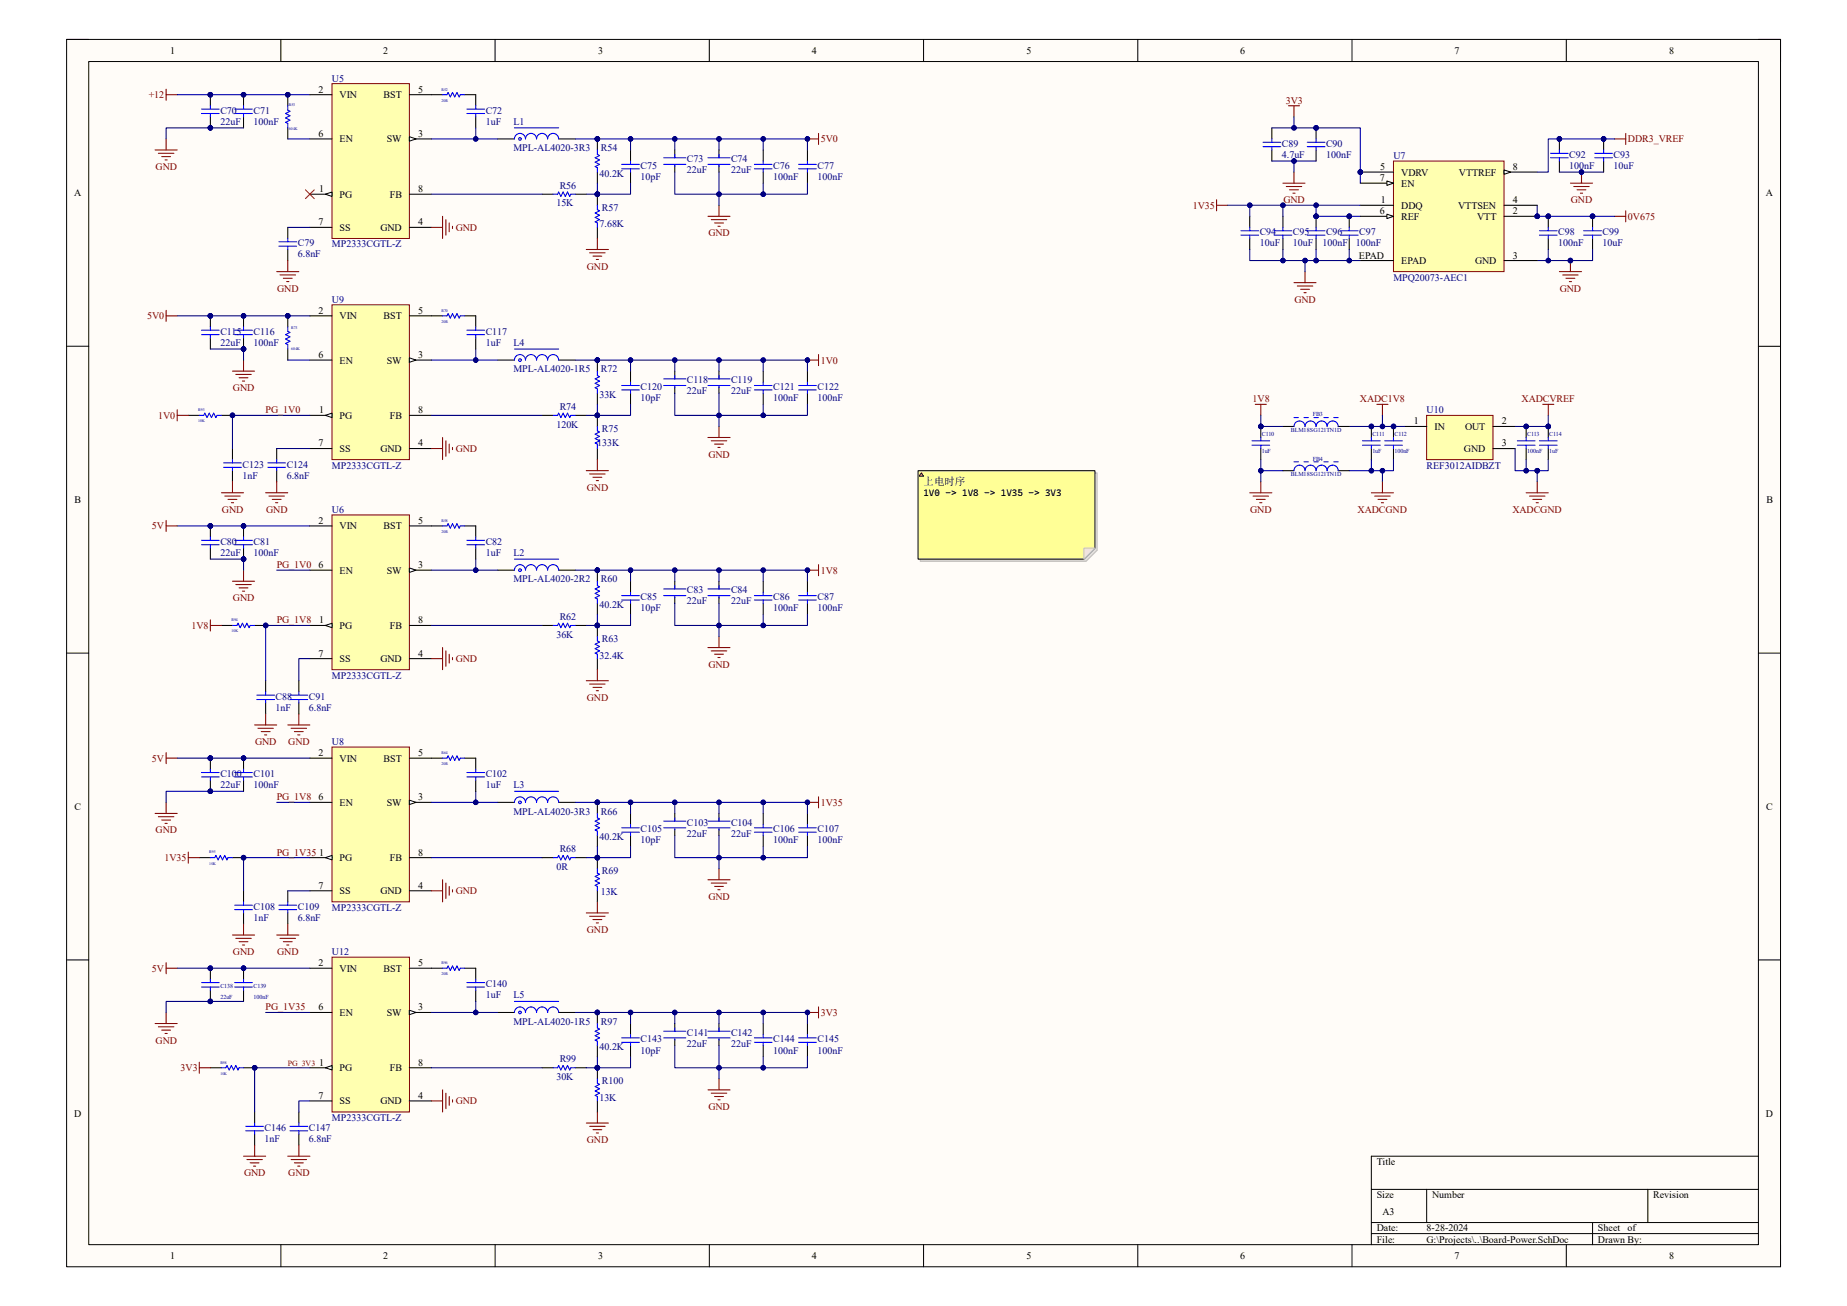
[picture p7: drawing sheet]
<svg xmlns="http://www.w3.org/2000/svg" width="297mm" height="210mm" viewBox="0 0 297 210" stroke-linecap="round" stroke-linejoin="round" font-family="sans-serif">
<defs><g id="words">
<text font-size="1.7" x="148.5" y="78">上电时序</text>
<g font-size="1.6">
<text x="27.3" y="8.7">1</text>
<text x="61.6" y="8.7">2</text>
<text x="96.2" y="8.7">3</text>
<text x="130.6" y="8.7">4</text>
<text x="165.1" y="8.7">5</text>
<text x="199.4" y="8.7">6</text>
<text x="233.9" y="8.7">7</text>
<text x="268.4" y="8.7">8</text>
<text x="51.2" y="14.9">2</text>
<text x="54.6" y="15.8">VIN</text>
<text x="61.7" y="15.8">BST</text>
<text x="67.3" y="14.9">5</text>
<text x="51.2" y="22">6</text>
<text x="54.6" y="22.9">EN</text>
<text x="62.2" y="22.9">SW</text>
<text x="67.3" y="22">3</text>
<text x="221.9" y="29.1">7</text>
<text x="222" y="27.3">5</text>
<text x="225.3" y="28.2">VDRV</text>
<text x="234.6" y="28.2">VTTREF</text>
<text x="243.3" y="27.3">8</text>
<text x="11.9" y="31.6">A</text>
<text x="51.4" y="30.9">1</text>
<text x="54.6" y="31.8">PG</text>
<text x="62.7" y="31.8">FB</text>
<text x="67.3" y="30.9">8</text>
<text x="221.9" y="34.5">6</text>
<text x="222" y="32.7">1</text>
<text x="225.3" y="33.6">DDQ</text>
<text x="225.3" y="35.3">REF</text>
<text x="225.3" y="30">EN</text>
<text x="234.5" y="33.6">VTTSEN</text>
<text x="237.5" y="35.3">VTT</text>
<text x="243.3" y="34.5">2</text>
<text x="243.3" y="32.7">4</text>
<text x="284" y="31.6">A</text>
<text x="51.2" y="36.2">7</text>
<text x="54.6" y="37.1">SS</text>
<text x="61.2" y="37.1">GND</text>
<text x="67.3" y="36.2">4</text>
<text x="218.5" y="41.6">EPAD</text>
<text x="243.3" y="41.6">3</text>
<text x="225.3" y="42.5">EPAD</text>
<text x="237.2" y="42.5">GND</text>
<text x="51.2" y="50.5">2</text>
<text x="54.6" y="51.4">VIN</text>
<text x="61.7" y="51.4">BST</text>
<text x="67.3" y="50.5">5</text>
<text x="51.2" y="57.6">6</text>
<text x="54.6" y="58.5">EN</text>
<text x="62.2" y="58.5">SW</text>
<text x="67.3" y="57.6">3</text>
<text x="51.2" y="71.8">7</text>
<text x="51.4" y="66.5">1</text>
<text x="54.6" y="67.4">PG</text>
<text x="62.7" y="67.4">FB</text>
<text x="67.3" y="71.8">4</text>
<text x="67.3" y="66.5">8</text>
<text x="227.4" y="68.2">1</text>
<text x="230.7" y="69.1">IN</text>
<text x="235.6" y="69.1">OUT</text>
<text x="241.5" y="68.2">2</text>
<text x="241.5" y="71.8">3</text>
<text x="54.6" y="72.7">SS</text>
<text x="61.2" y="72.7">GND</text>
<text x="235.4" y="72.7">GND</text>
<text x="12" y="80.9">B</text>
<text x="284.1" y="80.9">B</text>
<text x="51.2" y="84.2">2</text>
<text x="54.6" y="85.1">VIN</text>
<text x="61.7" y="85.1">BST</text>
<text x="67.3" y="84.2">5</text>
<text x="51.2" y="91.4">6</text>
<text x="54.6" y="92.2">EN</text>
<text x="62.2" y="92.2">SW</text>
<text x="67.3" y="91.4">3</text>
<text x="51.4" y="100.2">1</text>
<text x="54.6" y="101.1">PG</text>
<text x="62.7" y="101.1">FB</text>
<text x="67.3" y="100.2">8</text>
<text x="51.2" y="105.6">7</text>
<text x="54.6" y="106.5">SS</text>
<text x="61.2" y="106.5">GND</text>
<text x="67.3" y="105.6">4</text>
<text x="51.2" y="121.6">2</text>
<text x="54.6" y="122.5">VIN</text>
<text x="61.7" y="122.5">BST</text>
<text x="67.3" y="121.6">5</text>
<text x="12" y="130.3">C</text>
<text x="51.2" y="128.7">6</text>
<text x="54.6" y="129.6">EN</text>
<text x="62.2" y="129.6">SW</text>
<text x="67.3" y="128.7">3</text>
<text x="284" y="130.3">C</text>
<text x="51.4" y="137.6">1</text>
<text x="67.3" y="137.6">8</text>
<text x="51.2" y="142.9">7</text>
<text x="54.6" y="138.5">PG</text>
<text x="54.6" y="143.8">SS</text>
<text x="61.2" y="143.8">GND</text>
<text x="62.7" y="138.5">FB</text>
<text x="67.3" y="142.9">4</text>
<text x="51.2" y="155.4">2</text>
<text x="67.3" y="155.4">5</text>
<text x="54.6" y="156.3">VIN</text>
<text x="61.7" y="156.3">BST</text>
<text x="51.2" y="162.5">6</text>
<text x="54.6" y="163.4">EN</text>
<text x="62.2" y="163.4">SW</text>
<text x="67.3" y="162.5">3</text>
<text x="51.4" y="171.4">1</text>
<text x="54.6" y="172.3">PG</text>
<text x="62.7" y="172.3">FB</text>
<text x="67.3" y="171.4">8</text>
<text x="11.9" y="179.6">D</text>
<text x="51.2" y="176.7">7</text>
<text x="54.6" y="177.6">SS</text>
<text x="61.2" y="177.6">GND</text>
<text x="67.3" y="176.7">4</text>
<text x="284" y="179.6">D</text>
<text x="221.4" y="187.4">Title</text>
<text x="221.4" y="192.7">Size</text>
<text x="222.3" y="195.4">A3</text>
<text x="230.3" y="192.7">Number</text>
<text x="265.9" y="192.7">Revision</text>
<text x="27.3" y="202.5">1</text>
<text x="61.6" y="202.5">2</text>
<text x="96.2" y="202.5">3</text>
<text x="130.6" y="202.5">4</text>
<text x="165.1" y="202.5">5</text>
<text x="199.4" y="202.5">6</text>
<text x="221.4" y="198">Date:</text>
<text x="221.4" y="199.8">File:</text>
<text x="229.4" y="198">8-28-2024</text>
<text x="229.4" y="199.8">G:\Projects\..\Board-Power.SchDoc</text>
<text x="233.9" y="202.5">7</text>
<text x="257" y="199.8">Drawn By:</text>
<text x="257" y="198">Sheet</text>
<text x="261.7" y="198">of</text>
<text x="268.4" y="202.5">8</text>
</g>
<g font-size="1.6" fill="#800000">
<text x="23.9" y="15.8">+12</text>
<text x="206.8" y="16.7">3V3</text>
<text x="132" y="22.9">5V0</text>
<text x="261.8" y="22.9">DDR3_VREF</text>
<text x="25" y="27.3">GND</text>
<text x="191.8" y="33.6">1V35</text>
<text x="206.4" y="32.7">GND</text>
<text x="252.6" y="32.7">GND</text>
<text x="261.8" y="35.3">0V675</text>
<text x="73.3" y="37.1">GND</text>
<text x="113.9" y="38">GND</text>
<text x="44.6" y="46.9">GND</text>
<text x="94.4" y="43.3">GND</text>
<text x="250.8" y="46.9">GND</text>
<text x="23.7" y="51.4">5V0</text>
<text x="208.2" y="48.7">GND</text>
<text x="132" y="58.5">1V0</text>
<text x="37.5" y="62.9">GND</text>
<text x="201.4" y="64.7">1V8</text>
<text x="218.7" y="64.7">XADC1V8</text>
<text x="244.7" y="64.7">XADCVREF</text>
<text x="25.4" y="67.4">1V0</text>
<text x="42.7" y="66.5">PG_1V0</text>
<text x="73.3" y="72.7">GND</text>
<text x="113.9" y="73.6">GND</text>
<text x="35.7" y="82.5">GND</text>
<text x="42.8" y="82.5">GND</text>
<text x="94.4" y="78.9">GND</text>
<text x="201" y="82.5">GND</text>
<text x="218.3" y="82.5">XADCGND</text>
<text x="243.2" y="82.5">XADCGND</text>
<text x="24.4" y="85.1">5V</text>
<text x="44.5" y="91.4">PG_1V0</text>
<text x="132" y="92.2">1V8</text>
<text x="30.8" y="101.1">1V8</text>
<text x="37.5" y="96.7">GND</text>
<text x="44.5" y="100.2">PG_1V8</text>
<text x="73.3" y="106.5">GND</text>
<text x="113.9" y="107.4">GND</text>
<text x="94.4" y="112.7">GND</text>
<text x="41" y="119.8">GND</text>
<text x="46.4" y="119.8">GND</text>
<text x="24.4" y="122.5">5V</text>
<text x="44.5" y="128.7">PG_1V8</text>
<text x="132" y="129.6">1V35</text>
<text x="25" y="134">GND</text>
<text x="44.5" y="137.6">PG_1V35</text>
<text x="26.5" y="138.5">1V35</text>
<text x="73.3" y="143.8">GND</text>
<text x="113.9" y="144.7">GND</text>
<text x="37.5" y="153.6">GND</text>
<text x="44.6" y="153.6">GND</text>
<text x="94.4" y="150">GND</text>
<text x="24.4" y="156.3">5V</text>
<text x="25" y="167.8">GND</text>
<text x="42.7" y="162.5">PG_1V35</text>
<text x="132" y="163.4">3V3</text>
<text x="29" y="172.3">3V3</text>
<text x="73.3" y="177.6">GND</text>
<text x="113.9" y="178.5">GND</text>
<text x="94.4" y="183.8">GND</text>
<text x="39.2" y="189.1">GND</text>
<text x="46.4" y="189.1">GND</text>
</g>
<g font-size="1.6" fill="#000080">
<text x="53.4" y="13.1">U5</text>
<text x="35.4" y="18.3">C70</text>
<text x="35.4" y="20.1">22uF</text>
<text x="40.8" y="18.3">C71</text>
<text x="40.8" y="20.1">100nF</text>
<text x="78.1" y="18.3">C72</text>
<text x="78.1" y="20.1">1uF</text>
<text x="82.5" y="20.1">L1</text>
<text x="206.1" y="23.6">C89</text>
<text x="213.2" y="23.6">C90</text>
<text x="82.5" y="24.3">MPL-AL4020-3R3</text>
<text x="96.4" y="28.4">40.2K</text>
<text x="96.6" y="24.3">R54</text>
<text x="103" y="27.2">C75</text>
<text x="103" y="29">10pF</text>
<text x="110.4" y="26.1">C73</text>
<text x="110.4" y="27.9">22uF</text>
<text x="117.6" y="26.1">C74</text>
<text x="117.6" y="27.9">22uF</text>
<text x="124.3" y="27.2">C76</text>
<text x="124.3" y="29">100nF</text>
<text x="131.4" y="27.2">C77</text>
<text x="131.4" y="29">100nF</text>
<text x="206.1" y="25.4">4.7uF</text>
<text x="213.2" y="25.4">100nF</text>
<text x="224.1" y="25.6">U7</text>
<text x="252.3" y="25.4">C92</text>
<text x="252.3" y="27.2">100nF</text>
<text x="259.5" y="25.4">C93</text>
<text x="259.5" y="27.2">10uF</text>
<text x="89.5" y="33.2">15K</text>
<text x="90" y="30.4">R56</text>
<text x="96.8" y="33.9">R57</text>
<text x="47.9" y="39.6">C79</text>
<text x="47.9" y="41.4">6.8nF</text>
<text x="53.4" y="39.8">MP2333CGTL-Z</text>
<text x="96.4" y="36.6">7.68K</text>
<text x="202.6" y="37.8">C94</text>
<text x="202.6" y="39.6">10uF</text>
<text x="207.9" y="37.8">C95</text>
<text x="207.9" y="39.6">10uF</text>
<text x="212.7" y="39.6">100nF</text>
<text x="213.2" y="37.8">C96</text>
<text x="218" y="39.6">100nF</text>
<text x="218.6" y="37.8">C97</text>
<text x="250.6" y="37.8">C98</text>
<text x="250.6" y="39.6">100nF</text>
<text x="257.7" y="37.8">C99</text>
<text x="257.7" y="39.6">10uF</text>
<text x="224.1" y="45.1">MPQ20073-AEC1</text>
<text x="35.4" y="53.8">C115</text>
<text x="40.8" y="53.8">C116</text>
<text x="53.4" y="48.7">U9</text>
<text x="78.1" y="53.8">C117</text>
<text x="35.4" y="55.6">22uF</text>
<text x="40.8" y="55.6">100nF</text>
<text x="78.1" y="55.6">1uF</text>
<text x="82.5" y="55.6">L4</text>
<text x="82.5" y="59.9">MPL-AL4020-1R5</text>
<text x="96.6" y="59.9">R72</text>
<text x="90" y="65.9">R74</text>
<text x="96.4" y="64">33K</text>
<text x="103" y="62.7">C120</text>
<text x="103" y="64.5">10pF</text>
<text x="110.4" y="61.6">C118</text>
<text x="110.4" y="63.4">22uF</text>
<text x="117.6" y="61.6">C119</text>
<text x="117.6" y="63.4">22uF</text>
<text x="124.3" y="62.7">C121</text>
<text x="124.3" y="64.5">100nF</text>
<text x="131.4" y="62.7">C122</text>
<text x="131.4" y="64.5">100nF</text>
<text x="89.5" y="68.7">120K</text>
<text x="96.1" y="71.8">133K</text>
<text x="96.8" y="69.5">R75</text>
<text x="229.4" y="66.5">U10</text>
<text x="39" y="75.2">C123</text>
<text x="39" y="77">1nF</text>
<text x="46.1" y="75.2">C124</text>
<text x="46.1" y="77">6.8nF</text>
<text x="53.4" y="75.4">MP2333CGTL-Z</text>
<text x="229.4" y="75.4">REF3012AIDBZT</text>
<text x="53.4" y="82.5">U6</text>
<text x="35.4" y="87.6">C80</text>
<text x="35.4" y="89.4">22uF</text>
<text x="40.8" y="87.6">C81</text>
<text x="40.8" y="89.4">100nF</text>
<text x="78.1" y="87.6">C82</text>
<text x="78.1" y="89.4">1uF</text>
<text x="82.5" y="89.4">L2</text>
<text x="82.5" y="93.6">MPL-AL4020-2R2</text>
<text x="96.6" y="93.6">R60</text>
<text x="110.4" y="95.4">C83</text>
<text x="117.6" y="95.4">C84</text>
<text x="90" y="99.7">R62</text>
<text x="96.4" y="97.7">40.2K</text>
<text x="103" y="96.5">C85</text>
<text x="103" y="98.3">10pF</text>
<text x="110.4" y="97.2">22uF</text>
<text x="117.6" y="97.2">22uF</text>
<text x="124.3" y="96.5">C86</text>
<text x="124.3" y="98.3">100nF</text>
<text x="131.4" y="96.5">C87</text>
<text x="131.4" y="98.3">100nF</text>
<text x="89.5" y="102.5">36K</text>
<text x="96.4" y="105.9">32.4K</text>
<text x="96.8" y="103.3">R63</text>
<text x="44.3" y="112.5">C88</text>
<text x="49.7" y="112.5">C91</text>
<text x="53.4" y="109.1">MP2333CGTL-Z</text>
<text x="44.3" y="114.3">1nF</text>
<text x="49.7" y="114.3">6.8nF</text>
<text x="53.4" y="119.8">U8</text>
<text x="35.4" y="125">C100</text>
<text x="40.8" y="125">C101</text>
<text x="78.1" y="125">C102</text>
<text x="35.4" y="126.7">22uF</text>
<text x="40.8" y="126.7">100nF</text>
<text x="78.1" y="126.7">1uF</text>
<text x="82.5" y="126.7">L3</text>
<text x="82.5" y="131">MPL-AL4020-3R3</text>
<text x="96.6" y="131">R66</text>
<text x="90" y="137">R68</text>
<text x="96.4" y="135.1">40.2K</text>
<text x="103" y="133.9">C105</text>
<text x="103" y="135.6">10pF</text>
<text x="110.4" y="132.8">C103</text>
<text x="110.4" y="134.6">22uF</text>
<text x="117.6" y="132.8">C104</text>
<text x="117.6" y="134.6">22uF</text>
<text x="124.3" y="133.9">C106</text>
<text x="124.3" y="135.6">100nF</text>
<text x="131.4" y="133.9">C107</text>
<text x="131.4" y="135.6">100nF</text>
<text x="89.5" y="139.9">0R</text>
<text x="96.6" y="144">13K</text>
<text x="96.8" y="140.6">R69</text>
<text x="40.8" y="146.3">C108</text>
<text x="40.8" y="148.1">1nF</text>
<text x="47.9" y="146.3">C109</text>
<text x="47.9" y="148.1">6.8nF</text>
<text x="53.4" y="146.5">MP2333CGTL-Z</text>
<text x="53.4" y="153.6">U12</text>
<text x="78.1" y="158.7">C140</text>
<text x="78.1" y="160.5">1uF</text>
<text x="82.5" y="160.5">L5</text>
<text x="82.5" y="164.8">MPL-AL4020-1R5</text>
<text x="96.6" y="164.8">R97</text>
<text x="103" y="167.6">C143</text>
<text x="110.4" y="166.6">C141</text>
<text x="117.6" y="166.6">C142</text>
<text x="124.3" y="167.6">C144</text>
<text x="131.4" y="167.6">C145</text>
<text x="89.5" y="173.7">30K</text>
<text x="90" y="170.8">R99</text>
<text x="96.4" y="168.9">40.2K</text>
<text x="103" y="169.4">10pF</text>
<text x="110.4" y="168.4">22uF</text>
<text x="117.6" y="168.4">22uF</text>
<text x="124.3" y="169.4">100nF</text>
<text x="131.4" y="169.4">100nF</text>
<text x="96.4" y="177">13K</text>
<text x="96.8" y="174.4">R100</text>
<text x="42.5" y="181.9">C146</text>
<text x="42.5" y="183.6">1nF</text>
<text x="49.7" y="181.9">C147</text>
<text x="49.7" y="183.6">6.8nF</text>
<text x="53.4" y="180.3">MP2333CGTL-Z</text>
</g>
<text font-size="1.5" x="148.5" y="79.8">1V0 -&gt; 1V8 -&gt; 1V35 -&gt; 3V3</text>
<text font-size="1.3" fill="#800000" x="46.3" y="171.4">PG_3V3</text>
<g font-size="1" fill="#000080">
<text x="202.9" y="70.1">C110</text>
<text x="207.6" y="69.4">BLM18SG121TN1D</text>
<text x="211.1" y="67">FB3</text>
<text x="220.7" y="70.1">C111</text>
<text x="224.2" y="70.1">C112</text>
<text x="245.6" y="70.1">C113</text>
<text x="249.1" y="70.1">C114</text>
<text x="202.9" y="72.8">1uF</text>
<text x="207.6" y="76.5">BLM18SG121TN1D</text>
<text x="211.1" y="74.1">FB4</text>
<text x="220.7" y="72.8">1uF</text>
<text x="224.2" y="72.8">100nF</text>
<text x="245.6" y="72.8">100nF</text>
<text x="249.1" y="72.8">1uF</text>
<text x="35.4" y="158.9">C138</text>
<text x="35.4" y="160.7">22uF</text>
<text x="40.8" y="158.9">C139</text>
<text x="40.8" y="160.7">100nF</text>
</g>
<g font-size=".6" fill="#000080">
<text x="46.4" y="17.1">R53</text>
<text x="71" y="14.6">R52</text>
<text x="71" y="16.3">20R</text>
<text x="46.4" y="21">604K</text>
<text x="46.8" y="53">R73</text>
<text x="71" y="50.1">R70</text>
<text x="71" y="51.9">20R</text>
<text x="46.8" y="56.3">604K</text>
<text x="31.9" y="66.1">R93</text>
<text x="31.9" y="67.9">10K</text>
<text x="71" y="83.9">R58</text>
<text x="71" y="85.7">20R</text>
<text x="37.2" y="99.9">R94</text>
<text x="37.2" y="101.7">10K</text>
<text x="71" y="121.2">R64</text>
<text x="71" y="123">20R</text>
<text x="33.7" y="137.2">R95</text>
<text x="33.7" y="139">10K</text>
<text x="71" y="155">R96</text>
<text x="71" y="156.8">20R</text>
<text x="35.4" y="171">R98</text>
<text x="35.4" y="172.8">10K</text>
</g>
</g></defs>
<path d="M10.7 6.3h275.6v197.4h-275.6z" fill-rule="evenodd" fill="#fffcf8"/>
<path d="M10.7 6.3h275.6v197.4h-275.6z" fill="none" stroke="#000" stroke-width=".16"/>
<path d="M14.3 9.9h268.5v190.3h-268.5z" fill-rule="evenodd" fill="#fffcf8"/>
<g fill="none" stroke="#000" stroke-width=".16">
<path d="M10.7 6.3h3.6M14.3 9.9h268.5v190.3h-268.5zM45.2 6.3v3.6M79.6 6.3v3.6M114.1 6.3v3.6M148.5 6.3v3.6M183 6.3v3.6M217.4 6.3v3.6M251.9 6.3v3.6M282.8 6.3h3.5v3.6M10.7 55.7h3.6M282.8 55.7h3.5"/>
<path d="M10.7 105h3.6M282.8 105h3.5M10.7 154.4h3.6M282.8 154.4h3.5M220.5 191.3h62.3M220.5 196.6h62.3M220.5 198.4h62.3M229.4 191.3v5.3M256.1 196.6v3.6M265 191.3v5.3M282.8 185.9h-62.3v14.3M45.2 200.2v3.5"/>
<path d="M79.6 200.2v3.5M114.1 200.2v3.5M148.5 200.2v3.5M183 200.2v3.5M217.4 200.2v3.5M251.9 200.2v3.5M286.3 200.2v3.5"/>
</g>
<circle cx="39.2" cy="15.2" r=".36" fill="#000080"/>
<circle cx="39.2" cy="15.2" r=".36" fill="none" stroke="#000080" stroke-width=".16"/>
<path d="M39.2 15.2v1.8M39.2 18.8v1.8" fill="none" stroke="#000" stroke-width=".17"/>
<circle cx="39.2" cy="15.2" r=".36" fill="#000080"/>
<circle cx="39.2" cy="15.2" r=".36" fill="none" stroke="#000080" stroke-width=".16"/>
<path d="M37.7 17.5h2.9M37.7 18.3h2.9M39.2 17v.5M39.2 18.3v.5" fill="none" stroke="#00f" stroke-width=".17"/>
<circle cx="33.8" cy="20.6" r=".36" fill="#000080"/>
<circle cx="33.8" cy="20.6" r=".36" fill="none" stroke="#000080" stroke-width=".16"/>
<circle cx="33.8" cy="15.2" r=".36" fill="#000080"/>
<circle cx="33.8" cy="15.2" r=".36" fill="none" stroke="#000080" stroke-width=".16"/>
<path d="M33.8 18.8v1.8" fill="none" stroke="#000" stroke-width=".17"/>
<circle cx="33.8" cy="20.6" r=".36" fill="#000080"/>
<circle cx="33.8" cy="20.6" r=".36" fill="none" stroke="#000080" stroke-width=".16"/>
<path d="M33.8 15.2v1.8" fill="none" stroke="#000" stroke-width=".17"/>
<circle cx="33.8" cy="15.2" r=".36" fill="#000080"/>
<circle cx="33.8" cy="15.2" r=".36" fill="none" stroke="#000080" stroke-width=".16"/>
<path d="M32.4 17.5h2.8M32.4 18.3h2.8M33.8 17v.5M33.8 18.3v.5" fill="none" stroke="#00f" stroke-width=".17"/>
<circle cx="46.3" cy="15.2" r=".36" fill="#000080"/>
<circle cx="46.3" cy="15.2" r=".36" fill="none" stroke="#000080" stroke-width=".16"/>
<path d="M46.3 15.2v1.8" fill="none" stroke="#000" stroke-width=".17"/>
<circle cx="46.3" cy="15.2" r=".36" fill="#000080"/>
<circle cx="46.3" cy="15.2" r=".36" fill="none" stroke="#000080" stroke-width=".16"/>
<path d="M46.3 20.6v1.7" fill="none" stroke="#000" stroke-width=".17"/>
<path d="M46.3 17v.7l.3 .2-.7 .4 .7 .3-.7 .4 .7 .3-.7 .4 .4 .2v.7" fill="none" stroke="#00f" stroke-width=".17"/>
<path d="M33.8 15.2h16" fill="none" stroke="#000080" stroke-width=".17"/>
<circle cx="33.8" cy="15.2" r=".36" fill="#000080"/>
<circle cx="33.8" cy="15.2" r=".36" fill="none" stroke="#000080" stroke-width=".16"/>
<circle cx="39.2" cy="15.2" r=".36" fill="#000080"/>
<circle cx="39.2" cy="15.2" r=".36" fill="none" stroke="#000080" stroke-width=".16"/>
<circle cx="46.3" cy="15.2" r=".36" fill="#000080"/>
<circle cx="46.3" cy="15.2" r=".36" fill="none" stroke="#000080" stroke-width=".16"/>
<path d="M26.7 14.3v1.8M26.7 15.2h1.8" fill="none" stroke="#800000" stroke-width=".17"/>
<path d="M28.5 15.2h5.3" fill="none" stroke="#000080" stroke-width=".17"/>
<circle cx="33.8" cy="15.2" r=".36" fill="#000080"/>
<circle cx="33.8" cy="15.2" r=".36" fill="none" stroke="#000080" stroke-width=".16"/>
<path d="M46.3 36.6v1.7M46.3 40.1v1.8" fill="none" stroke="#000" stroke-width=".17"/>
<path d="M44.8 39.6h2.9M44.8 38.9h2.9M46.3 38.3v.6M46.3 39.6v.5" fill="none" stroke="#00f" stroke-width=".17"/>
<path d="M53.4 13.5h12.4v24.8h-12.4z" fill-rule="evenodd" fill="#ffffb0"/>
<path d="M53.4 13.5h12.4v24.8h-12.4z" fill="none" stroke="#800000" stroke-width=".16"/>
<path d="M49.8 31.2h3.6" fill="none" stroke="#000" stroke-width=".17"/>
<path d="M52.3 31.2l1.1-.3v.7z" fill="#f8fcff"/>
<path d="M52.3 31.2l1.1-.3v.7z" fill="none" stroke="#000" stroke-width=".16"/>
<path d="M49.8 15.2h3.6M65.8 22.3h3.6" fill="none" stroke="#000" stroke-width=".17"/>
<path d="M65.8 22l1.1 .3-1.1 .4z" fill="#f8fcff"/>
<path d="M65.8 22l1.1 .3-1.1 .4z" fill="none" stroke="#000" stroke-width=".16"/>
<path d="M65.8 15.2h5.4M74.7 15.2h1.8v1.8M76.5 18.8v1.8M49.8 36.6h3.6M49.8 22.3h3.6M65.8 36.6h3.6M65.8 31.2h3.6" fill="none" stroke="#000" stroke-width=".17"/>
<path d="M46.3 22.3h3.5M76.5 20.6v1.7h-7.1" fill="none" stroke="#000080" stroke-width=".17"/>
<path d="M44.5 43.7h3.6M45 44.2h2.5M45.6 44.7h1.4M46.1 45.3h.4M46.3 41.9v1.8" fill="none" stroke="#800000" stroke-width=".17"/>
<path d="M71.2 15.2h.7l.2-.3 .3 .7 .4-.7 .3 .7 .4-.7 .3 .7 .2-.4h.7M75.1 17.5h2.8M75.1 18.3h2.8M76.5 17v.5M76.5 18.3v.5" fill="none" stroke="#00f" stroke-width=".17"/>
<circle cx="76.5" cy="22.3" r=".36" fill="#000080"/>
<circle cx="76.5" cy="22.3" r=".36" fill="none" stroke="#000080" stroke-width=".16"/>
<circle cx="96.1" cy="22.3" r=".36" fill="#000080"/>
<circle cx="96.1" cy="22.3" r=".36" fill="none" stroke="#000080" stroke-width=".16"/>
<path d="M96.1 22.3v1.8M96.1 27.7v1.8" fill="none" stroke="#000" stroke-width=".17"/>
<circle cx="96.1" cy="22.3" r=".36" fill="#000080"/>
<circle cx="96.1" cy="22.3" r=".36" fill="none" stroke="#000080" stroke-width=".16"/>
<path d="M96.1 24.1v.7l.3 .2-.7 .4 .7 .3-.7 .4 .7 .3-.7 .4 .4 .2v.7" fill="none" stroke="#00f" stroke-width=".17"/>
<circle cx="96.1" cy="31.2" r=".36" fill="#000080"/>
<circle cx="96.1" cy="31.2" r=".36" fill="none" stroke="#000080" stroke-width=".16"/>
<path d="M96.1 31.2v1.8M96.1 36.6v1.7" fill="none" stroke="#000" stroke-width=".17"/>
<circle cx="96.1" cy="31.2" r=".36" fill="#000080"/>
<circle cx="96.1" cy="31.2" r=".36" fill="none" stroke="#000080" stroke-width=".16"/>
<path d="M96.1 33v.7l.3 .2-.7 .4 .7 .3-.7 .4 .7 .3-.7 .4 .4 .2v.7" fill="none" stroke="#00f" stroke-width=".17"/>
<path d="M96.1 29.5v1.7" fill="none" stroke="#000080" stroke-width=".17"/>
<circle cx="96.1" cy="31.2" r=".36" fill="#000080"/>
<circle cx="96.1" cy="31.2" r=".36" fill="none" stroke="#000080" stroke-width=".16"/>
<path d="M87.2 31.2h1.7M92.5 31.2h1.8" fill="none" stroke="#000" stroke-width=".17"/>
<path d="M88.9 31.2h.8l.1-.3 .4 .7 .4-.7 .3 .7 .4-.7 .3 .7 .2-.4h.7" fill="none" stroke="#00f" stroke-width=".17"/>
<path d="M94.3 31.2h1.8" fill="none" stroke="#000080" stroke-width=".17"/>
<circle cx="96.1" cy="31.2" r=".36" fill="#000080"/>
<circle cx="96.1" cy="31.2" r=".36" fill="none" stroke="#000080" stroke-width=".16"/>
<path d="M80.1 22.3h2.6M89.8 22.3h2.7" fill="none" stroke="#000" stroke-width=".17"/>
<path d="M82.7 22.3a.89 .89 0 0 1 .9-.8 .89 .89 0 0 1 .9 .8 .89 .89 0 0 1 .9-.8 .89 .89 0 0 1 .9 .8 .89 .89 0 0 1 .9-.8 .89 .89 0 0 1 .9 .8 .89 .89 0 0 1 .8-.8 .89 .89 0 0 1 .9 .8M82.7 20.6h7.1M83.8 22.3l-.2-.2-.2 .3 .3 .1 .1-.2" fill="none" stroke="#00f" stroke-width=".17"/>
<path d="M76.5 22.3h3.6" fill="none" stroke="#000080" stroke-width=".17"/>
<circle cx="76.5" cy="22.3" r=".36" fill="#000080"/>
<circle cx="76.5" cy="22.3" r=".36" fill="none" stroke="#000080" stroke-width=".16"/>
<path d="M92.5 22.3h3.6" fill="none" stroke="#000080" stroke-width=".17"/>
<circle cx="96.1" cy="22.3" r=".36" fill="#000080"/>
<circle cx="96.1" cy="22.3" r=".36" fill="none" stroke="#000080" stroke-width=".16"/>
<path d="M69.4 31.2h17.8M115.6 27.7v5.3" fill="none" stroke="#000080" stroke-width=".17"/>
<g fill="none" stroke="#800000" stroke-width=".17">
<path d="M69.4 36.6h1.8M71.2 34.8v3.5M71.7 35.3v2.5M72.2 35.9v1.4M72.8 36.4v.3M96.1 38.3v1.8M113.8 34.8h3.6M114.4 35.3h2.5M114.9 35.9h1.4M115.4 36.4h.4M115.6 33v1.8M94.3 40.1h3.5"/>
<path d="M94.8 40.7h2.5M95.4 41.2h1.4M95.9 41.7h.3"/>
</g>
<path d="M108.5 24.1v1.3M108.5 26.6v1.1M115.6 24.1v1.3M115.6 26.6v1.1M122.7 24.1v1.8M122.7 27.7v1.8M129.8 24.1v1.8M129.8 27.7v1.8" fill="none" stroke="#000" stroke-width=".17"/>
<g fill="none" stroke="#00f" stroke-width=".17">
<path d="M106.7 25.4h3.6M106.7 26.4h3.6M108.5 24.8v.6M108.5 26.6v.2M113.8 25.4h3.6M113.8 26.4h3.6M115.6 24.8v.6M115.6 26.6v.2M121.3 26.4h2.9M121.3 27.1h2.9M122.7 25.9v.5M122.7 27.1v.6"/>
<path d="M128.4 26.4h2.9M128.4 27.1h2.9M129.8 25.9v.5M129.8 27.1v.6"/>
</g>
<circle cx="115.6" cy="31.2" r=".36" fill="#000080"/>
<circle cx="115.6" cy="31.2" r=".36" fill="none" stroke="#000080" stroke-width=".16"/>
<path d="M101.4 24.1v1.8M101.4 27.7v1.8" fill="none" stroke="#000" stroke-width=".17"/>
<path d="M100 26.4h2.8M100 27.1h2.8M101.4 25.9v.5M101.4 27.1v.6" fill="none" stroke="#00f" stroke-width=".17"/>
<path d="M101.4 29.5v1.7h-5.3" fill="none" stroke="#000080" stroke-width=".17"/>
<circle cx="96.1" cy="31.2" r=".36" fill="#000080"/>
<circle cx="96.1" cy="31.2" r=".36" fill="none" stroke="#000080" stroke-width=".16"/>
<path d="M101.4 22.3v1.8" fill="none" stroke="#000080" stroke-width=".17"/>
<circle cx="101.4" cy="22.3" r=".36" fill="#000080"/>
<circle cx="101.4" cy="22.3" r=".36" fill="none" stroke="#000080" stroke-width=".16"/>
<path d="M108.5 22.3v1.8" fill="none" stroke="#000080" stroke-width=".17"/>
<circle cx="108.5" cy="22.3" r=".36" fill="#000080"/>
<circle cx="108.5" cy="22.3" r=".36" fill="none" stroke="#000080" stroke-width=".16"/>
<path d="M115.6 22.3v1.8" fill="none" stroke="#000080" stroke-width=".17"/>
<circle cx="115.6" cy="22.3" r=".36" fill="#000080"/>
<circle cx="115.6" cy="22.3" r=".36" fill="none" stroke="#000080" stroke-width=".16"/>
<path d="M122.7 22.3v1.8" fill="none" stroke="#000080" stroke-width=".17"/>
<circle cx="122.7" cy="22.3" r=".36" fill="#000080"/>
<circle cx="122.7" cy="22.3" r=".36" fill="none" stroke="#000080" stroke-width=".16"/>
<path d="M96.1 22.3h33.7v1.8" fill="none" stroke="#000080" stroke-width=".17"/>
<circle cx="96.1" cy="22.3" r=".36" fill="#000080"/>
<circle cx="96.1" cy="22.3" r=".36" fill="none" stroke="#000080" stroke-width=".16"/>
<circle cx="101.4" cy="22.3" r=".36" fill="#000080"/>
<circle cx="101.4" cy="22.3" r=".36" fill="none" stroke="#000080" stroke-width=".16"/>
<circle cx="108.5" cy="22.3" r=".36" fill="#000080"/>
<circle cx="108.5" cy="22.3" r=".36" fill="none" stroke="#000080" stroke-width=".16"/>
<circle cx="115.6" cy="22.3" r=".36" fill="#000080"/>
<circle cx="115.6" cy="22.3" r=".36" fill="none" stroke="#000080" stroke-width=".16"/>
<circle cx="122.7" cy="22.3" r=".36" fill="#000080"/>
<circle cx="122.7" cy="22.3" r=".36" fill="none" stroke="#000080" stroke-width=".16"/>
<circle cx="129.8" cy="22.3" r=".36" fill="#000080"/>
<circle cx="129.8" cy="22.3" r=".36" fill="none" stroke="#000080" stroke-width=".16"/>
<path d="M108.5 27.7v3.5h21.3v-1.7" fill="none" stroke="#000080" stroke-width=".17"/>
<circle cx="115.6" cy="31.2" r=".36" fill="#000080"/>
<circle cx="115.6" cy="31.2" r=".36" fill="none" stroke="#000080" stroke-width=".16"/>
<circle cx="122.7" cy="31.2" r=".36" fill="#000080"/>
<circle cx="122.7" cy="31.2" r=".36" fill="none" stroke="#000080" stroke-width=".16"/>
<path d="M122.7 29.5v1.7" fill="none" stroke="#000080" stroke-width=".17"/>
<circle cx="122.7" cy="31.2" r=".36" fill="#000080"/>
<circle cx="122.7" cy="31.2" r=".36" fill="none" stroke="#000080" stroke-width=".16"/>
<path d="M129.8 22.3h1.8M131.6 21.5v1.7" fill="none" stroke="#800000" stroke-width=".17"/>
<circle cx="129.8" cy="22.3" r=".36" fill="#000080"/>
<circle cx="129.8" cy="22.3" r=".36" fill="none" stroke="#000080" stroke-width=".16"/>
<circle cx="39.2" cy="89.9" r=".36" fill="#000080"/>
<circle cx="39.2" cy="89.9" r=".36" fill="none" stroke="#000080" stroke-width=".16"/>
<circle cx="39.2" cy="84.6" r=".36" fill="#000080"/>
<circle cx="39.2" cy="84.6" r=".36" fill="none" stroke="#000080" stroke-width=".16"/>
<path d="M39.2 88.1v1.8" fill="none" stroke="#000" stroke-width=".17"/>
<circle cx="39.2" cy="89.9" r=".36" fill="#000080"/>
<circle cx="39.2" cy="89.9" r=".36" fill="none" stroke="#000080" stroke-width=".16"/>
<path d="M39.2 84.6v1.8" fill="none" stroke="#000" stroke-width=".17"/>
<circle cx="39.2" cy="84.6" r=".36" fill="#000080"/>
<circle cx="39.2" cy="84.6" r=".36" fill="none" stroke="#000080" stroke-width=".16"/>
<path d="M37.7 86.9h2.9M37.7 87.6h2.9M39.2 86.4v.5M39.2 87.6v.5" fill="none" stroke="#00f" stroke-width=".17"/>
<circle cx="33.8" cy="84.6" r=".36" fill="#000080"/>
<circle cx="33.8" cy="84.6" r=".36" fill="none" stroke="#000080" stroke-width=".16"/>
<path d="M33.8 84.6v1.8M33.8 88.1v1.8" fill="none" stroke="#000" stroke-width=".17"/>
<circle cx="33.8" cy="84.6" r=".36" fill="#000080"/>
<circle cx="33.8" cy="84.6" r=".36" fill="none" stroke="#000080" stroke-width=".16"/>
<path d="M32.4 86.9h2.8M32.4 87.6h2.8M33.8 86.4v.5M33.8 87.6v.5" fill="none" stroke="#00f" stroke-width=".17"/>
<path d="M33.8 84.6h16" fill="none" stroke="#000080" stroke-width=".17"/>
<circle cx="33.8" cy="84.6" r=".36" fill="#000080"/>
<circle cx="33.8" cy="84.6" r=".36" fill="none" stroke="#000080" stroke-width=".16"/>
<circle cx="39.2" cy="84.6" r=".36" fill="#000080"/>
<circle cx="39.2" cy="84.6" r=".36" fill="none" stroke="#000080" stroke-width=".16"/>
<path d="M28.5 84.6h5.3" fill="none" stroke="#000080" stroke-width=".17"/>
<circle cx="33.8" cy="84.6" r=".36" fill="#000080"/>
<circle cx="33.8" cy="84.6" r=".36" fill="none" stroke="#000080" stroke-width=".16"/>
<path d="M42.7 109.5v1.7M42.7 113v1.8M48.1 109.5v1.7M48.1 113v1.8" fill="none" stroke="#000" stroke-width=".17"/>
<path d="M41.3 112.5h2.8M41.3 111.8h2.8M42.7 111.2v.6M42.7 112.5v.5M46.6 112.5h2.9M46.6 111.8h2.9M48.1 111.2v.6M48.1 112.5v.5" fill="none" stroke="#00f" stroke-width=".17"/>
<path d="M53.4 82.8h12.4v24.9h-12.4z" fill-rule="evenodd" fill="#ffffb0"/>
<path d="M53.4 82.8h12.4v24.9h-12.4z" fill="none" stroke="#800000" stroke-width=".16"/>
<path d="M49.8 100.6h3.6" fill="none" stroke="#000" stroke-width=".17"/>
<path d="M52.3 100.6l1.1-.4v.7z" fill="#f8fcff"/>
<path d="M52.3 100.6l1.1-.4v.7z" fill="none" stroke="#000" stroke-width=".16"/>
<path d="M49.8 84.6h3.6M65.8 91.7h3.6" fill="none" stroke="#000" stroke-width=".17"/>
<path d="M65.8 91.3l1.1 .4-1.1 .3z" fill="#f8fcff"/>
<path d="M65.8 91.3l1.1 .4-1.1 .3z" fill="none" stroke="#000" stroke-width=".16"/>
<path d="M49.8 91.7h3.6M65.8 84.6h3.6M49.8 105.9h3.6M65.8 105.9h3.6M65.8 100.6h3.6" fill="none" stroke="#000" stroke-width=".17"/>
<path d="M76.5 89.9v1.8h-7.1M49.8 105.9h-1.7v3.6" fill="none" stroke="#000080" stroke-width=".17"/>
<path d="M40.9 116.6h3.6M41.5 117.1h2.5M42 117.6h1.4M42.5 118.2h.4M42.7 114.8v1.8M46.3 116.6h3.5M46.8 117.1h2.5M47.3 117.6h1.5M47.9 118.2h.3M48.1 114.8v1.8" fill="none" stroke="#800000" stroke-width=".17"/>
<circle cx="76.5" cy="91.7" r=".36" fill="#000080"/>
<circle cx="76.5" cy="91.7" r=".36" fill="none" stroke="#000080" stroke-width=".16"/>
<circle cx="96.1" cy="91.7" r=".36" fill="#000080"/>
<circle cx="96.1" cy="91.7" r=".36" fill="none" stroke="#000080" stroke-width=".16"/>
<path d="M96.1 91.7v1.8M96.1 97v1.8" fill="none" stroke="#000" stroke-width=".17"/>
<circle cx="96.1" cy="91.7" r=".36" fill="#000080"/>
<circle cx="96.1" cy="91.7" r=".36" fill="none" stroke="#000080" stroke-width=".16"/>
<path d="M96.1 93.5v.7l.3 .2-.7 .3 .7 .4-.7 .3 .7 .4-.7 .3 .4 .2v.7" fill="none" stroke="#00f" stroke-width=".17"/>
<circle cx="96.1" cy="100.6" r=".36" fill="#000080"/>
<circle cx="96.1" cy="100.6" r=".36" fill="none" stroke="#000080" stroke-width=".16"/>
<path d="M96.1 100.6v1.8M96.1 105.9v1.8" fill="none" stroke="#000" stroke-width=".17"/>
<circle cx="96.1" cy="100.6" r=".36" fill="#000080"/>
<circle cx="96.1" cy="100.6" r=".36" fill="none" stroke="#000080" stroke-width=".16"/>
<path d="M96.1 102.4v.7l.3 .1-.7 .4 .7 .4-.7 .3 .7 .4-.7 .3 .4 .2v.7" fill="none" stroke="#00f" stroke-width=".17"/>
<path d="M96.1 98.8v1.8" fill="none" stroke="#000080" stroke-width=".17"/>
<circle cx="96.1" cy="100.6" r=".36" fill="#000080"/>
<circle cx="96.1" cy="100.6" r=".36" fill="none" stroke="#000080" stroke-width=".16"/>
<path d="M87.2 100.6h1.7M92.5 100.6h1.8" fill="none" stroke="#000" stroke-width=".17"/>
<path d="M88.9 100.6h.8l.1-.4 .4 .7 .4-.7 .3 .7 .4-.7 .3 .7 .2-.3h.7" fill="none" stroke="#00f" stroke-width=".17"/>
<path d="M94.3 100.6h1.8" fill="none" stroke="#000080" stroke-width=".17"/>
<circle cx="96.1" cy="100.6" r=".36" fill="#000080"/>
<circle cx="96.1" cy="100.6" r=".36" fill="none" stroke="#000080" stroke-width=".16"/>
<path d="M80.1 91.7h2.6M89.8 91.7h2.7" fill="none" stroke="#000" stroke-width=".17"/>
<path d="M82.7 91.7a.89 .89 0 0 1 .9-.9 .89 .89 0 0 1 .9 .9 .89 .89 0 0 1 .9-.9 .89 .89 0 0 1 .9 .9 .89 .89 0 0 1 .9-.9 .89 .89 0 0 1 .9 .9 .89 .89 0 0 1 .8-.9 .89 .89 0 0 1 .9 .9M82.7 89.9h7.1M83.8 91.6l-.2-.1-.2 .2 .3 .2 .1-.2" fill="none" stroke="#00f" stroke-width=".17"/>
<path d="M76.5 91.7h3.6" fill="none" stroke="#000080" stroke-width=".17"/>
<circle cx="76.5" cy="91.7" r=".36" fill="#000080"/>
<circle cx="76.5" cy="91.7" r=".36" fill="none" stroke="#000080" stroke-width=".16"/>
<path d="M92.5 91.7h3.6" fill="none" stroke="#000080" stroke-width=".17"/>
<circle cx="96.1" cy="91.7" r=".36" fill="#000080"/>
<circle cx="96.1" cy="91.7" r=".36" fill="none" stroke="#000080" stroke-width=".16"/>
<path d="M115.6 97v5.4M69.4 100.6h17.8" fill="none" stroke="#000080" stroke-width=".17"/>
<g fill="none" stroke="#800000" stroke-width=".17">
<path d="M69.4 105.9h1.8M71.2 104.1v3.6M71.7 104.7v2.5M72.2 105.2v1.4M72.8 105.7v.4M94.3 109.5h3.5M94.8 110h2.5M95.4 110.5h1.4M95.9 111.1h.3M96.1 107.7v1.8M113.8 104.1h3.6M114.4 104.7h2.5"/>
<path d="M114.9 105.2h1.4M115.4 105.7h.4M115.6 102.4v1.7"/>
</g>
<path d="M108.5 93.5v1.2M108.5 96v1M115.6 93.5v1.2M115.6 96v1M122.7 93.5v1.7M122.7 97v1.8M129.8 93.5v1.7M129.8 97v1.8" fill="none" stroke="#000" stroke-width=".17"/>
<g fill="none" stroke="#00f" stroke-width=".17">
<path d="M106.7 94.7h3.6M106.7 95.8h3.6M108.5 94.2v.5M108.5 96v.1M113.8 94.7h3.6M113.8 95.8h3.6M115.6 94.2v.5M115.6 96v.1M121.3 95.8h2.9M121.3 96.5h2.9M122.7 95.2v.6M122.7 96.5v.5"/>
<path d="M128.4 95.8h2.9M128.4 96.5h2.9M129.8 95.2v.6M129.8 96.5v.5"/>
</g>
<circle cx="115.6" cy="100.6" r=".36" fill="#000080"/>
<circle cx="115.6" cy="100.6" r=".36" fill="none" stroke="#000080" stroke-width=".16"/>
<path d="M101.4 93.5v1.7M101.4 97v1.8" fill="none" stroke="#000" stroke-width=".17"/>
<path d="M100 95.8h2.8M100 96.5h2.8M101.4 95.2v.6M101.4 96.5v.5" fill="none" stroke="#00f" stroke-width=".17"/>
<path d="M101.4 98.8v1.8h-5.3" fill="none" stroke="#000080" stroke-width=".17"/>
<circle cx="96.1" cy="100.6" r=".36" fill="#000080"/>
<circle cx="96.1" cy="100.6" r=".36" fill="none" stroke="#000080" stroke-width=".16"/>
<path d="M101.4 91.7v1.8" fill="none" stroke="#000080" stroke-width=".17"/>
<circle cx="101.4" cy="91.7" r=".36" fill="#000080"/>
<circle cx="101.4" cy="91.7" r=".36" fill="none" stroke="#000080" stroke-width=".16"/>
<path d="M108.5 91.7v1.8" fill="none" stroke="#000080" stroke-width=".17"/>
<circle cx="108.5" cy="91.7" r=".36" fill="#000080"/>
<circle cx="108.5" cy="91.7" r=".36" fill="none" stroke="#000080" stroke-width=".16"/>
<path d="M115.6 91.7v1.8" fill="none" stroke="#000080" stroke-width=".17"/>
<circle cx="115.6" cy="91.7" r=".36" fill="#000080"/>
<circle cx="115.6" cy="91.7" r=".36" fill="none" stroke="#000080" stroke-width=".16"/>
<path d="M122.7 91.7v1.8" fill="none" stroke="#000080" stroke-width=".17"/>
<circle cx="122.7" cy="91.7" r=".36" fill="#000080"/>
<circle cx="122.7" cy="91.7" r=".36" fill="none" stroke="#000080" stroke-width=".16"/>
<path d="M96.1 91.7h33.7v1.8" fill="none" stroke="#000080" stroke-width=".17"/>
<circle cx="96.1" cy="91.7" r=".36" fill="#000080"/>
<circle cx="96.1" cy="91.7" r=".36" fill="none" stroke="#000080" stroke-width=".16"/>
<circle cx="101.4" cy="91.7" r=".36" fill="#000080"/>
<circle cx="101.4" cy="91.7" r=".36" fill="none" stroke="#000080" stroke-width=".16"/>
<circle cx="108.5" cy="91.7" r=".36" fill="#000080"/>
<circle cx="108.5" cy="91.7" r=".36" fill="none" stroke="#000080" stroke-width=".16"/>
<circle cx="115.6" cy="91.7" r=".36" fill="#000080"/>
<circle cx="115.6" cy="91.7" r=".36" fill="none" stroke="#000080" stroke-width=".16"/>
<circle cx="122.7" cy="91.7" r=".36" fill="#000080"/>
<circle cx="122.7" cy="91.7" r=".36" fill="none" stroke="#000080" stroke-width=".16"/>
<circle cx="129.8" cy="91.7" r=".36" fill="#000080"/>
<circle cx="129.8" cy="91.7" r=".36" fill="none" stroke="#000080" stroke-width=".16"/>
<path d="M108.5 97v3.6h21.3v-1.8" fill="none" stroke="#000080" stroke-width=".17"/>
<circle cx="115.6" cy="100.6" r=".36" fill="#000080"/>
<circle cx="115.6" cy="100.6" r=".36" fill="none" stroke="#000080" stroke-width=".16"/>
<circle cx="122.7" cy="100.6" r=".36" fill="#000080"/>
<circle cx="122.7" cy="100.6" r=".36" fill="none" stroke="#000080" stroke-width=".16"/>
<path d="M122.7 98.8v1.8" fill="none" stroke="#000080" stroke-width=".17"/>
<circle cx="122.7" cy="100.6" r=".36" fill="#000080"/>
<circle cx="122.7" cy="100.6" r=".36" fill="none" stroke="#000080" stroke-width=".16"/>
<path d="M129.8 91.7h1.8M131.6 90.8v1.8" fill="none" stroke="#800000" stroke-width=".17"/>
<circle cx="129.8" cy="91.7" r=".36" fill="#000080"/>
<circle cx="129.8" cy="91.7" r=".36" fill="none" stroke="#000080" stroke-width=".16"/>
<path d="M24.9 24.1h3.6M25.5 24.7h2.5M26 25.2h1.4M26.5 25.7h.4M26.7 22.3v1.8" fill="none" stroke="#800000" stroke-width=".17"/>
<path d="M39.2 20.6h-12.5v1.7" fill="none" stroke="#000080" stroke-width=".17"/>
<circle cx="33.8" cy="20.6" r=".36" fill="#000080"/>
<circle cx="33.8" cy="20.6" r=".36" fill="none" stroke="#000080" stroke-width=".16"/>
<path d="M37.4 93.5h3.5M37.9 94h2.5M38.4 94.5h1.5M39 95.1h.3M39.2 91.7v1.8" fill="none" stroke="#800000" stroke-width=".17"/>
<path d="M33.8 89.9h5.4" fill="none" stroke="#000080" stroke-width=".17"/>
<circle cx="39.2" cy="89.9" r=".36" fill="#000080"/>
<circle cx="39.2" cy="89.9" r=".36" fill="none" stroke="#000080" stroke-width=".16"/>
<circle cx="39.2" cy="56.1" r=".36" fill="#000080"/>
<circle cx="39.2" cy="56.1" r=".36" fill="none" stroke="#000080" stroke-width=".16"/>
<circle cx="39.2" cy="50.8" r=".36" fill="#000080"/>
<circle cx="39.2" cy="50.8" r=".36" fill="none" stroke="#000080" stroke-width=".16"/>
<path d="M39.2 54.3v1.8" fill="none" stroke="#000" stroke-width=".17"/>
<circle cx="39.2" cy="56.1" r=".36" fill="#000080"/>
<circle cx="39.2" cy="56.1" r=".36" fill="none" stroke="#000080" stroke-width=".16"/>
<path d="M39.2 50.8v1.8" fill="none" stroke="#000" stroke-width=".17"/>
<circle cx="39.2" cy="50.8" r=".36" fill="#000080"/>
<circle cx="39.2" cy="50.8" r=".36" fill="none" stroke="#000080" stroke-width=".16"/>
<path d="M37.7 53.1h2.9M37.7 53.8h2.9M39.2 52.6v.5M39.2 53.8v.5" fill="none" stroke="#00f" stroke-width=".17"/>
<circle cx="33.8" cy="50.8" r=".36" fill="#000080"/>
<circle cx="33.8" cy="50.8" r=".36" fill="none" stroke="#000080" stroke-width=".16"/>
<path d="M33.8 50.8v1.8M33.8 54.3v1.8" fill="none" stroke="#000" stroke-width=".17"/>
<circle cx="33.8" cy="50.8" r=".36" fill="#000080"/>
<circle cx="33.8" cy="50.8" r=".36" fill="none" stroke="#000080" stroke-width=".16"/>
<path d="M32.4 53.1h2.8M32.4 53.8h2.8M33.8 52.6v.5M33.8 53.8v.5" fill="none" stroke="#00f" stroke-width=".17"/>
<path d="M33.8 50.8h16" fill="none" stroke="#000080" stroke-width=".17"/>
<circle cx="33.8" cy="50.8" r=".36" fill="#000080"/>
<circle cx="33.8" cy="50.8" r=".36" fill="none" stroke="#000080" stroke-width=".16"/>
<circle cx="39.2" cy="50.8" r=".36" fill="#000080"/>
<circle cx="39.2" cy="50.8" r=".36" fill="none" stroke="#000080" stroke-width=".16"/>
<circle cx="46.3" cy="50.8" r=".36" fill="#000080"/>
<circle cx="46.3" cy="50.8" r=".36" fill="none" stroke="#000080" stroke-width=".16"/>
<circle cx="46.3" cy="50.8" r=".36" fill="#000080"/>
<circle cx="46.3" cy="50.8" r=".36" fill="none" stroke="#000080" stroke-width=".16"/>
<path d="M46.3 50.8v1.8" fill="none" stroke="#000" stroke-width=".17"/>
<circle cx="46.3" cy="50.8" r=".36" fill="#000080"/>
<circle cx="46.3" cy="50.8" r=".36" fill="none" stroke="#000080" stroke-width=".16"/>
<path d="M46.3 56.1v1.8" fill="none" stroke="#000" stroke-width=".17"/>
<path d="M46.3 52.6v.7l.3 .2-.7 .3 .7 .4-.7 .3 .7 .4-.7 .3 .4 .2v.7" fill="none" stroke="#00f" stroke-width=".17"/>
<path d="M28.5 50.8h5.3" fill="none" stroke="#000080" stroke-width=".17"/>
<circle cx="33.8" cy="50.8" r=".36" fill="#000080"/>
<circle cx="33.8" cy="50.8" r=".36" fill="none" stroke="#000080" stroke-width=".16"/>
<path d="M37.4 72.1v1.8M37.4 75.7v1.8M44.5 72.1v1.8M44.5 75.7v1.8" fill="none" stroke="#000" stroke-width=".17"/>
<path d="M36 75.1h2.8M36 74.4h2.8M37.4 73.9v.5M37.4 75.1v.6M43.1 75.1h2.8M43.1 74.4h2.8M44.5 73.9v.5M44.5 75.1v.6" fill="none" stroke="#00f" stroke-width=".17"/>
<path d="M53.4 49h12.4v24.9h-12.4z" fill-rule="evenodd" fill="#ffffb0"/>
<path d="M53.4 49h12.4v24.9h-12.4z" fill="none" stroke="#800000" stroke-width=".16"/>
<path d="M49.8 66.8h3.6" fill="none" stroke="#000" stroke-width=".17"/>
<path d="M52.3 66.8l1.1-.4v.7z" fill="#f8fcff"/>
<path d="M52.3 66.8l1.1-.4v.7z" fill="none" stroke="#000" stroke-width=".16"/>
<path d="M49.8 50.8h3.6M65.8 57.9h3.6" fill="none" stroke="#000" stroke-width=".17"/>
<path d="M65.8 57.5l1.1 .4-1.1 .4z" fill="#f8fcff"/>
<path d="M65.8 57.5l1.1 .4-1.1 .4z" fill="none" stroke="#000" stroke-width=".16"/>
<path d="M49.8 57.9h3.6M65.8 50.8h3.6M49.8 72.1h3.6M65.8 72.1h3.6M65.8 66.8h3.6" fill="none" stroke="#000" stroke-width=".17"/>
<path d="M46.3 57.9h3.5M76.5 56.1v1.8h-7.1M44.5 72.1h5.3" fill="none" stroke="#000080" stroke-width=".17"/>
<path d="M35.6 79.2h3.6M36.1 79.8h2.5M37.4 77.5v1.7M42.7 79.2h3.6M43.3 79.8h2.4M44.5 77.5v1.7M36.7 80.3h1.4M37.2 80.8h.4M43.8 80.3h1.4M44.3 80.8h.4" fill="none" stroke="#800000" stroke-width=".17"/>
<circle cx="76.5" cy="57.9" r=".36" fill="#000080"/>
<circle cx="76.5" cy="57.9" r=".36" fill="none" stroke="#000080" stroke-width=".16"/>
<circle cx="96.1" cy="57.9" r=".36" fill="#000080"/>
<circle cx="96.1" cy="57.9" r=".36" fill="none" stroke="#000080" stroke-width=".16"/>
<path d="M96.1 57.9v1.8M96.1 63.2v1.8" fill="none" stroke="#000" stroke-width=".17"/>
<circle cx="96.1" cy="57.9" r=".36" fill="#000080"/>
<circle cx="96.1" cy="57.9" r=".36" fill="none" stroke="#000080" stroke-width=".16"/>
<path d="M96.1 59.7v.7l.3 .2-.7 .3 .7 .4-.7 .3 .7 .4-.7 .4 .4 .1v.7" fill="none" stroke="#00f" stroke-width=".17"/>
<circle cx="96.1" cy="66.8" r=".36" fill="#000080"/>
<circle cx="96.1" cy="66.8" r=".36" fill="none" stroke="#000080" stroke-width=".16"/>
<path d="M96.1 66.8v1.8M96.1 72.1v1.8" fill="none" stroke="#000" stroke-width=".17"/>
<circle cx="96.1" cy="66.8" r=".36" fill="#000080"/>
<circle cx="96.1" cy="66.8" r=".36" fill="none" stroke="#000080" stroke-width=".16"/>
<path d="M96.1 68.6v.7l.3 .2-.7 .3 .7 .4-.7 .3 .7 .4-.7 .3 .4 .2v.7" fill="none" stroke="#00f" stroke-width=".17"/>
<path d="M96.1 65v1.8" fill="none" stroke="#000080" stroke-width=".17"/>
<circle cx="96.1" cy="66.8" r=".36" fill="#000080"/>
<circle cx="96.1" cy="66.8" r=".36" fill="none" stroke="#000080" stroke-width=".16"/>
<path d="M87.2 66.8h1.7M92.5 66.8h1.8" fill="none" stroke="#000" stroke-width=".17"/>
<path d="M88.9 66.8h.8l.1-.4 .4 .8 .4-.8 .3 .8 .4-.8 .3 .8 .2-.4h.7" fill="none" stroke="#00f" stroke-width=".17"/>
<path d="M94.3 66.8h1.8" fill="none" stroke="#000080" stroke-width=".17"/>
<circle cx="96.1" cy="66.8" r=".36" fill="#000080"/>
<circle cx="96.1" cy="66.8" r=".36" fill="none" stroke="#000080" stroke-width=".16"/>
<path d="M80.1 57.9h2.6M89.8 57.9h2.7" fill="none" stroke="#000" stroke-width=".17"/>
<path d="M82.7 57.9a.89 .89 0 0 1 .9-.9 .89 .89 0 0 1 .9 .9 .89 .89 0 0 1 .9-.9 .89 .89 0 0 1 .9 .9 .89 .89 0 0 1 .9-.9 .89 .89 0 0 1 .9 .9 .89 .89 0 0 1 .8-.9 .89 .89 0 0 1 .9 .9M82.7 56.1h7.1M83.8 57.8l-.2-.1-.2 .3 .3 .1 .1-.2" fill="none" stroke="#00f" stroke-width=".17"/>
<path d="M76.5 57.9h3.6" fill="none" stroke="#000080" stroke-width=".17"/>
<circle cx="76.5" cy="57.9" r=".36" fill="#000080"/>
<circle cx="76.5" cy="57.9" r=".36" fill="none" stroke="#000080" stroke-width=".16"/>
<path d="M92.5 57.9h3.6" fill="none" stroke="#000080" stroke-width=".17"/>
<circle cx="96.1" cy="57.9" r=".36" fill="#000080"/>
<circle cx="96.1" cy="57.9" r=".36" fill="none" stroke="#000080" stroke-width=".16"/>
<path d="M69.4 66.8h17.8M115.6 63.2v5.4" fill="none" stroke="#000080" stroke-width=".17"/>
<g fill="none" stroke="#800000" stroke-width=".17">
<path d="M69.4 72.1h1.8M71.2 70.4v3.5M71.7 70.9v2.5M72.2 71.4v1.4M72.8 72v.3M94.3 75.7h3.5M94.8 76.2h2.5M95.4 76.8h1.4M95.9 77.3h.3M96.1 73.9v1.8M113.8 70.4h3.6M114.4 70.9h2.5"/>
<path d="M114.9 71.4h1.4M115.4 72h.4M115.6 68.6v1.8"/>
</g>
<path d="M108.5 59.7v1.2M115.6 59.7v1.2M122.7 59.7v1.8M129.8 59.7v1.8M108.5 62.2v1M115.6 62.2v1M122.7 63.2v1.8M129.8 63.2v1.8" fill="none" stroke="#000" stroke-width=".17"/>
<g fill="none" stroke="#00f" stroke-width=".17">
<path d="M106.7 60.9h3.6M106.7 62h3.6M108.5 60.4v.5M108.5 62.2v.2M113.8 60.9h3.6M113.8 62h3.6M115.6 60.4v.5M115.6 62.2v.2M121.3 62h2.9M121.3 62.7h2.9M122.7 61.5v.5M122.7 62.7v.5"/>
<path d="M128.4 62h2.9M128.4 62.7h2.9M129.8 61.5v.5M129.8 62.7v.5"/>
</g>
<circle cx="115.6" cy="66.8" r=".36" fill="#000080"/>
<circle cx="115.6" cy="66.8" r=".36" fill="none" stroke="#000080" stroke-width=".16"/>
<path d="M101.4 59.7v1.8M101.4 63.2v1.8" fill="none" stroke="#000" stroke-width=".17"/>
<path d="M100 62h2.8M100 62.7h2.8M101.4 61.5v.5M101.4 62.7v.5" fill="none" stroke="#00f" stroke-width=".17"/>
<path d="M101.4 65v1.8h-5.3" fill="none" stroke="#000080" stroke-width=".17"/>
<circle cx="96.1" cy="66.8" r=".36" fill="#000080"/>
<circle cx="96.1" cy="66.8" r=".36" fill="none" stroke="#000080" stroke-width=".16"/>
<path d="M101.4 57.9v1.8" fill="none" stroke="#000080" stroke-width=".17"/>
<circle cx="101.4" cy="57.9" r=".36" fill="#000080"/>
<circle cx="101.4" cy="57.9" r=".36" fill="none" stroke="#000080" stroke-width=".16"/>
<path d="M108.5 57.9v1.8" fill="none" stroke="#000080" stroke-width=".17"/>
<circle cx="108.5" cy="57.9" r=".36" fill="#000080"/>
<circle cx="108.5" cy="57.9" r=".36" fill="none" stroke="#000080" stroke-width=".16"/>
<path d="M115.6 57.9v1.8" fill="none" stroke="#000080" stroke-width=".17"/>
<circle cx="115.6" cy="57.9" r=".36" fill="#000080"/>
<circle cx="115.6" cy="57.9" r=".36" fill="none" stroke="#000080" stroke-width=".16"/>
<path d="M122.7 57.9v1.8" fill="none" stroke="#000080" stroke-width=".17"/>
<circle cx="122.7" cy="57.9" r=".36" fill="#000080"/>
<circle cx="122.7" cy="57.9" r=".36" fill="none" stroke="#000080" stroke-width=".16"/>
<path d="M96.1 57.9h33.7v1.8" fill="none" stroke="#000080" stroke-width=".17"/>
<circle cx="96.1" cy="57.9" r=".36" fill="#000080"/>
<circle cx="96.1" cy="57.9" r=".36" fill="none" stroke="#000080" stroke-width=".16"/>
<circle cx="101.4" cy="57.9" r=".36" fill="#000080"/>
<circle cx="101.4" cy="57.9" r=".36" fill="none" stroke="#000080" stroke-width=".16"/>
<circle cx="108.5" cy="57.9" r=".36" fill="#000080"/>
<circle cx="108.5" cy="57.9" r=".36" fill="none" stroke="#000080" stroke-width=".16"/>
<circle cx="115.6" cy="57.9" r=".36" fill="#000080"/>
<circle cx="115.6" cy="57.9" r=".36" fill="none" stroke="#000080" stroke-width=".16"/>
<circle cx="122.7" cy="57.9" r=".36" fill="#000080"/>
<circle cx="122.7" cy="57.9" r=".36" fill="none" stroke="#000080" stroke-width=".16"/>
<circle cx="129.8" cy="57.9" r=".36" fill="#000080"/>
<circle cx="129.8" cy="57.9" r=".36" fill="none" stroke="#000080" stroke-width=".16"/>
<path d="M108.5 63.2v3.6h21.3v-1.8" fill="none" stroke="#000080" stroke-width=".17"/>
<circle cx="115.6" cy="66.8" r=".36" fill="#000080"/>
<circle cx="115.6" cy="66.8" r=".36" fill="none" stroke="#000080" stroke-width=".16"/>
<circle cx="122.7" cy="66.8" r=".36" fill="#000080"/>
<circle cx="122.7" cy="66.8" r=".36" fill="none" stroke="#000080" stroke-width=".16"/>
<path d="M122.7 65v1.8" fill="none" stroke="#000080" stroke-width=".17"/>
<circle cx="122.7" cy="66.8" r=".36" fill="#000080"/>
<circle cx="122.7" cy="66.8" r=".36" fill="none" stroke="#000080" stroke-width=".16"/>
<path d="M129.8 57.9h1.8M131.6 57v1.8" fill="none" stroke="#800000" stroke-width=".17"/>
<circle cx="129.8" cy="57.9" r=".36" fill="#000080"/>
<circle cx="129.8" cy="57.9" r=".36" fill="none" stroke="#000080" stroke-width=".16"/>
<path d="M37.4 59.7h3.5M39.2 57.9v1.8M37.9 60.2h2.5M38.4 60.7h1.5M39 61.3h.3" fill="none" stroke="#800000" stroke-width=".17"/>
<path d="M33.8 56.1h5.4" fill="none" stroke="#000080" stroke-width=".17"/>
<circle cx="39.2" cy="56.1" r=".36" fill="#000080"/>
<circle cx="39.2" cy="56.1" r=".36" fill="none" stroke="#000080" stroke-width=".16"/>
<path d="M69.4 50.8h1.8M74.7 50.8h1.8v1.8M76.5 54.3v1.8M69.4 84.6h1.8M74.7 84.6h1.8v1.8M76.5 88.1v1.8" fill="none" stroke="#000" stroke-width=".17"/>
<path d="M71.2 50.8h.7l.2-.4 .3 .7 .4-.7 .3 .7 .4-.7 .3 .7 .2-.3h.7M75.1 53.1h2.8M75.1 53.8h2.8M76.5 52.6v.5M76.5 53.8v.5M71.2 84.6h.7l.2-.4 .3 .7 .4-.7 .3 .7 .4-.7 .3 .7 .2-.3h.7M75.1 86.9h2.8M75.1 87.6h2.8M76.5 86.4v.5M76.5 87.6v.5" fill="none" stroke="#00f" stroke-width=".17"/>
<circle cx="39.2" cy="121.9" r=".36" fill="#000080"/>
<circle cx="39.2" cy="121.9" r=".36" fill="none" stroke="#000080" stroke-width=".16"/>
<path d="M39.2 121.9v1.8M39.2 125.5v1.7" fill="none" stroke="#000" stroke-width=".17"/>
<circle cx="39.2" cy="121.9" r=".36" fill="#000080"/>
<circle cx="39.2" cy="121.9" r=".36" fill="none" stroke="#000080" stroke-width=".16"/>
<path d="M37.7 124.2h2.9M37.7 124.9h2.9M39.2 123.7v.5M39.2 124.9v.6" fill="none" stroke="#00f" stroke-width=".17"/>
<circle cx="33.8" cy="127.2" r=".36" fill="#000080"/>
<circle cx="33.8" cy="127.2" r=".36" fill="none" stroke="#000080" stroke-width=".16"/>
<circle cx="33.8" cy="121.9" r=".36" fill="#000080"/>
<circle cx="33.8" cy="121.9" r=".36" fill="none" stroke="#000080" stroke-width=".16"/>
<path d="M33.8 125.5v1.7" fill="none" stroke="#000" stroke-width=".17"/>
<circle cx="33.8" cy="127.2" r=".36" fill="#000080"/>
<circle cx="33.8" cy="127.2" r=".36" fill="none" stroke="#000080" stroke-width=".16"/>
<path d="M33.8 121.9v1.8" fill="none" stroke="#000" stroke-width=".17"/>
<circle cx="33.8" cy="121.9" r=".36" fill="#000080"/>
<circle cx="33.8" cy="121.9" r=".36" fill="none" stroke="#000080" stroke-width=".16"/>
<path d="M32.4 124.2h2.8M32.4 124.9h2.8M33.8 123.7v.5M33.8 124.9v.6" fill="none" stroke="#00f" stroke-width=".17"/>
<path d="M33.8 121.9h16" fill="none" stroke="#000080" stroke-width=".17"/>
<circle cx="33.8" cy="121.9" r=".36" fill="#000080"/>
<circle cx="33.8" cy="121.9" r=".36" fill="none" stroke="#000080" stroke-width=".16"/>
<circle cx="39.2" cy="121.9" r=".36" fill="#000080"/>
<circle cx="39.2" cy="121.9" r=".36" fill="none" stroke="#000080" stroke-width=".16"/>
<path d="M28.5 121.9h5.3" fill="none" stroke="#000080" stroke-width=".17"/>
<circle cx="33.8" cy="121.9" r=".36" fill="#000080"/>
<circle cx="33.8" cy="121.9" r=".36" fill="none" stroke="#000080" stroke-width=".16"/>
<path d="M39.2 143.3v1.7M39.2 146.8v1.8M46.3 143.3v1.7M46.3 146.8v1.8" fill="none" stroke="#000" stroke-width=".17"/>
<path d="M37.7 146.3h2.9M37.7 145.6h2.9M39.2 145v.6M39.2 146.3v.5M44.9 146.3h2.8M44.9 145.6h2.8M46.3 145v.6M46.3 146.3v.5" fill="none" stroke="#00f" stroke-width=".17"/>
<path d="M53.4 120.1h12.4v24.9h-12.4z" fill-rule="evenodd" fill="#ffffb0"/>
<path d="M53.4 120.1h12.4v24.9h-12.4z" fill="none" stroke="#800000" stroke-width=".16"/>
<path d="M49.8 137.9h3.6" fill="none" stroke="#000" stroke-width=".17"/>
<path d="M52.3 137.9l1.1-.3v.7z" fill="#f8fcff"/>
<path d="M52.3 137.9l1.1-.3v.7z" fill="none" stroke="#000" stroke-width=".16"/>
<path d="M49.8 121.9h3.6M65.8 129h3.6" fill="none" stroke="#000" stroke-width=".17"/>
<path d="M65.8 128.7l1.1 .3-1.1 .4z" fill="#f8fcff"/>
<path d="M65.8 128.7l1.1 .3-1.1 .4z" fill="none" stroke="#000" stroke-width=".16"/>
<path d="M49.8 129h3.6M65.8 121.9h3.6M65.8 137.9h3.6M49.8 143.3h3.6M65.8 143.3h3.6" fill="none" stroke="#000" stroke-width=".17"/>
<path d="M37.4 150.4h3.5M37.9 150.9h2.5M38.4 151.4h1.5M39 152h.3M39.2 148.6v1.8M44.5 150.4h3.6M45 150.9h2.5M45.6 151.4h1.4M46.1 152h.4M46.3 148.6v1.8" fill="none" stroke="#800000" stroke-width=".17"/>
<path d="M76.5 127.2v1.8h-7.1" fill="none" stroke="#000080" stroke-width=".17"/>
<circle cx="76.5" cy="129" r=".36" fill="#000080"/>
<circle cx="76.5" cy="129" r=".36" fill="none" stroke="#000080" stroke-width=".16"/>
<circle cx="96.1" cy="129" r=".36" fill="#000080"/>
<circle cx="96.1" cy="129" r=".36" fill="none" stroke="#000080" stroke-width=".16"/>
<path d="M96.1 129v1.8M96.1 134.4v1.7" fill="none" stroke="#000" stroke-width=".17"/>
<circle cx="96.1" cy="129" r=".36" fill="#000080"/>
<circle cx="96.1" cy="129" r=".36" fill="none" stroke="#000080" stroke-width=".16"/>
<path d="M96.1 130.8v.7l.3 .2-.7 .3 .7 .4-.7 .4 .7 .3-.7 .4 .4 .2v.7" fill="none" stroke="#00f" stroke-width=".17"/>
<circle cx="96.1" cy="137.9" r=".36" fill="#000080"/>
<circle cx="96.1" cy="137.9" r=".36" fill="none" stroke="#000080" stroke-width=".16"/>
<path d="M96.1 137.9v1.8M96.1 143.3v1.7" fill="none" stroke="#000" stroke-width=".17"/>
<circle cx="96.1" cy="137.9" r=".36" fill="#000080"/>
<circle cx="96.1" cy="137.9" r=".36" fill="none" stroke="#000080" stroke-width=".16"/>
<path d="M96.1 139.7v.7l.3 .2-.7 .3 .7 .4-.7 .4 .7 .3-.7 .4 .4 .1v.8" fill="none" stroke="#00f" stroke-width=".17"/>
<path d="M96.1 136.1v1.8" fill="none" stroke="#000080" stroke-width=".17"/>
<circle cx="96.1" cy="137.9" r=".36" fill="#000080"/>
<circle cx="96.1" cy="137.9" r=".36" fill="none" stroke="#000080" stroke-width=".16"/>
<path d="M87.2 137.9h1.7M92.5 137.9h1.8" fill="none" stroke="#000" stroke-width=".17"/>
<path d="M88.9 137.9h.8l.1-.3 .4 .7 .4-.7 .3 .7 .4-.7 .3 .7 .2-.4h.7" fill="none" stroke="#00f" stroke-width=".17"/>
<path d="M94.3 137.9h1.8" fill="none" stroke="#000080" stroke-width=".17"/>
<circle cx="96.1" cy="137.9" r=".36" fill="#000080"/>
<circle cx="96.1" cy="137.9" r=".36" fill="none" stroke="#000080" stroke-width=".16"/>
<path d="M80.1 129h2.6M89.8 129h2.7" fill="none" stroke="#000" stroke-width=".17"/>
<path d="M82.7 129a.89 .89 0 0 1 .9-.9 .89 .89 0 0 1 .9 .9 .89 .89 0 0 1 .9-.9 .89 .89 0 0 1 .9 .9 .89 .89 0 0 1 .9-.9 .89 .89 0 0 1 .9 .9 .89 .89 0 0 1 .8-.9 .89 .89 0 0 1 .9 .9M82.7 127.2h7.1M83.8 129l-.2-.2-.2 .3 .3 .1 .1-.2" fill="none" stroke="#00f" stroke-width=".17"/>
<path d="M76.5 129h3.6" fill="none" stroke="#000080" stroke-width=".17"/>
<circle cx="76.5" cy="129" r=".36" fill="#000080"/>
<circle cx="76.5" cy="129" r=".36" fill="none" stroke="#000080" stroke-width=".16"/>
<path d="M92.5 129h3.6" fill="none" stroke="#000080" stroke-width=".17"/>
<circle cx="96.1" cy="129" r=".36" fill="#000080"/>
<circle cx="96.1" cy="129" r=".36" fill="none" stroke="#000080" stroke-width=".16"/>
<path d="M69.4 137.9h17.8M115.6 134.4v5.3" fill="none" stroke="#000080" stroke-width=".17"/>
<g fill="none" stroke="#800000" stroke-width=".17">
<path d="M115.6 139.7v1.8M69.4 143.3h1.8M71.2 141.5v3.5M71.7 142v2.5M72.2 142.5v1.5M72.8 143.1v.3M94.3 146.8h3.5M94.8 147.3h2.5M95.4 147.9h1.4M95.9 148.4h.3M96.1 145v1.8M113.8 141.5h3.6"/>
<path d="M114.4 142h2.5M114.9 142.5h1.4M115.4 143.1h.4"/>
</g>
<path d="M108.5 130.8v1.2M108.5 133.3v1.1M115.6 130.8v1.2M115.6 133.3v1.1M122.7 130.8v1.8M122.7 134.4v1.7M129.8 130.8v1.8M129.8 134.4v1.7" fill="none" stroke="#000" stroke-width=".17"/>
<g fill="none" stroke="#00f" stroke-width=".17">
<path d="M106.7 132h3.6M106.7 133.1h3.6M108.5 131.5v.5M108.5 133.3v.2M113.8 132h3.6M113.8 133.1h3.6M115.6 131.5v.5M115.6 133.3v.2M121.3 133.1h2.9M121.3 133.8h2.9M122.7 132.6v.5M122.7 133.8v.6"/>
<path d="M128.4 133.1h2.9M128.4 133.8h2.9M129.8 132.6v.5M129.8 133.8v.6"/>
</g>
<circle cx="115.6" cy="137.9" r=".36" fill="#000080"/>
<circle cx="115.6" cy="137.9" r=".36" fill="none" stroke="#000080" stroke-width=".16"/>
<path d="M101.4 130.8v1.8M101.4 134.4v1.7" fill="none" stroke="#000" stroke-width=".17"/>
<path d="M100 133.1h2.8M100 133.8h2.8M101.4 132.6v.5M101.4 133.8v.6" fill="none" stroke="#00f" stroke-width=".17"/>
<path d="M101.4 136.1v1.8h-5.3" fill="none" stroke="#000080" stroke-width=".17"/>
<circle cx="96.1" cy="137.9" r=".36" fill="#000080"/>
<circle cx="96.1" cy="137.9" r=".36" fill="none" stroke="#000080" stroke-width=".16"/>
<path d="M101.4 129v1.8" fill="none" stroke="#000080" stroke-width=".17"/>
<circle cx="101.4" cy="129" r=".36" fill="#000080"/>
<circle cx="101.4" cy="129" r=".36" fill="none" stroke="#000080" stroke-width=".16"/>
<path d="M108.5 129v1.8" fill="none" stroke="#000080" stroke-width=".17"/>
<circle cx="108.5" cy="129" r=".36" fill="#000080"/>
<circle cx="108.5" cy="129" r=".36" fill="none" stroke="#000080" stroke-width=".16"/>
<path d="M115.6 129v1.8" fill="none" stroke="#000080" stroke-width=".17"/>
<circle cx="115.6" cy="129" r=".36" fill="#000080"/>
<circle cx="115.6" cy="129" r=".36" fill="none" stroke="#000080" stroke-width=".16"/>
<path d="M122.7 129v1.8" fill="none" stroke="#000080" stroke-width=".17"/>
<circle cx="122.7" cy="129" r=".36" fill="#000080"/>
<circle cx="122.7" cy="129" r=".36" fill="none" stroke="#000080" stroke-width=".16"/>
<path d="M96.1 129h33.7v1.8" fill="none" stroke="#000080" stroke-width=".17"/>
<circle cx="96.1" cy="129" r=".36" fill="#000080"/>
<circle cx="96.1" cy="129" r=".36" fill="none" stroke="#000080" stroke-width=".16"/>
<circle cx="101.4" cy="129" r=".36" fill="#000080"/>
<circle cx="101.4" cy="129" r=".36" fill="none" stroke="#000080" stroke-width=".16"/>
<circle cx="108.5" cy="129" r=".36" fill="#000080"/>
<circle cx="108.5" cy="129" r=".36" fill="none" stroke="#000080" stroke-width=".16"/>
<circle cx="115.6" cy="129" r=".36" fill="#000080"/>
<circle cx="115.6" cy="129" r=".36" fill="none" stroke="#000080" stroke-width=".16"/>
<circle cx="122.7" cy="129" r=".36" fill="#000080"/>
<circle cx="122.7" cy="129" r=".36" fill="none" stroke="#000080" stroke-width=".16"/>
<circle cx="129.8" cy="129" r=".36" fill="#000080"/>
<circle cx="129.8" cy="129" r=".36" fill="none" stroke="#000080" stroke-width=".16"/>
<path d="M108.5 134.4v3.5h21.3v-1.8" fill="none" stroke="#000080" stroke-width=".17"/>
<circle cx="115.6" cy="137.9" r=".36" fill="#000080"/>
<circle cx="115.6" cy="137.9" r=".36" fill="none" stroke="#000080" stroke-width=".16"/>
<circle cx="122.7" cy="137.9" r=".36" fill="#000080"/>
<circle cx="122.7" cy="137.9" r=".36" fill="none" stroke="#000080" stroke-width=".16"/>
<path d="M122.7 136.1v1.8" fill="none" stroke="#000080" stroke-width=".17"/>
<circle cx="122.7" cy="137.9" r=".36" fill="#000080"/>
<circle cx="122.7" cy="137.9" r=".36" fill="none" stroke="#000080" stroke-width=".16"/>
<path d="M129.8 129h1.8M131.6 128.1v1.8" fill="none" stroke="#800000" stroke-width=".17"/>
<circle cx="129.8" cy="129" r=".36" fill="#000080"/>
<circle cx="129.8" cy="129" r=".36" fill="none" stroke="#000080" stroke-width=".16"/>
<path d="M24.9 130.8h3.6M25.5 131.3h2.5M26 131.9h1.4M26.5 132.4h.4M26.7 129v1.8" fill="none" stroke="#800000" stroke-width=".17"/>
<path d="M39.2 127.2h-12.5v1.8" fill="none" stroke="#000080" stroke-width=".17"/>
<circle cx="33.8" cy="127.2" r=".36" fill="#000080"/>
<circle cx="33.8" cy="127.2" r=".36" fill="none" stroke="#000080" stroke-width=".16"/>
<path d="M69.4 121.9h1.8M74.7 121.9h1.8v1.8M76.5 125.5v1.7" fill="none" stroke="#000" stroke-width=".17"/>
<path d="M71.2 121.9h.7l.2-.3 .3 .7 .4-.7 .3 .7 .4-.7 .3 .7 .2-.4h.7M75.1 124.2h2.8M75.1 124.9h2.8M76.5 123.7v.5M76.5 124.9v.6" fill="none" stroke="#00f" stroke-width=".17"/>
<path d="M208.1 45.5h3.5M208.6 46h2.5M209.1 46.5h1.5M209.7 47.1h.3M209.9 43.7v1.8M250.8 43.7h3.5M251.3 44.2h2.5M251.8 44.7h1.4M252.4 45.3h.3M252.5 41.9v1.8" fill="none" stroke="#800000" stroke-width=".17"/>
<circle cx="252.5" cy="41.9" r=".36" fill="#000080"/>
<circle cx="252.5" cy="41.9" r=".36" fill="none" stroke="#000080" stroke-width=".16"/>
<path d="M247.2 41.9h5.3" fill="none" stroke="#000080" stroke-width=".17"/>
<circle cx="249" cy="41.9" r=".36" fill="#000080"/>
<circle cx="249" cy="41.9" r=".36" fill="none" stroke="#000080" stroke-width=".16"/>
<circle cx="252.5" cy="41.9" r=".36" fill="#000080"/>
<circle cx="252.5" cy="41.9" r=".36" fill="none" stroke="#000080" stroke-width=".16"/>
<path d="M247.2 33v1.8" fill="none" stroke="#000080" stroke-width=".17"/>
<circle cx="247.2" cy="34.8" r=".36" fill="#000080"/>
<circle cx="247.2" cy="34.8" r=".36" fill="none" stroke="#000080" stroke-width=".16"/>
<circle cx="249" cy="34.8" r=".36" fill="#000080"/>
<circle cx="249" cy="34.8" r=".36" fill="none" stroke="#000080" stroke-width=".16"/>
<path d="M249 34.8v1.8M249 38.3v1.8" fill="none" stroke="#000" stroke-width=".17"/>
<circle cx="249" cy="34.8" r=".36" fill="#000080"/>
<circle cx="249" cy="34.8" r=".36" fill="none" stroke="#000080" stroke-width=".16"/>
<path d="M247.6 37.1h2.8M247.6 37.8h2.8M249 36.6v.5M249 37.8v.5" fill="none" stroke="#00f" stroke-width=".17"/>
<circle cx="211.6" cy="34.8" r=".36" fill="#000080"/>
<circle cx="211.6" cy="34.8" r=".36" fill="none" stroke="#000080" stroke-width=".16"/>
<path d="M211.6 34.8v1.8M211.6 38.3v1.8" fill="none" stroke="#000" stroke-width=".17"/>
<circle cx="211.6" cy="34.8" r=".36" fill="#000080"/>
<circle cx="211.6" cy="34.8" r=".36" fill="none" stroke="#000080" stroke-width=".16"/>
<path d="M210.2 37.1h2.9M210.2 37.8h2.9M211.6 36.6v.5M211.6 37.8v.5" fill="none" stroke="#00f" stroke-width=".17"/>
<circle cx="211.6" cy="20.6" r=".36" fill="#000080"/>
<circle cx="211.6" cy="20.6" r=".36" fill="none" stroke="#000080" stroke-width=".16"/>
<path d="M211.6 20.6v1.7M211.6 24.1v1.8" fill="none" stroke="#000" stroke-width=".17"/>
<circle cx="211.6" cy="20.6" r=".36" fill="#000080"/>
<circle cx="211.6" cy="20.6" r=".36" fill="none" stroke="#000080" stroke-width=".16"/>
<path d="M210.2 22.9h2.9M210.2 23.6h2.9M211.6 22.3v.6M211.6 23.6v.5" fill="none" stroke="#00f" stroke-width=".17"/>
<circle cx="217" cy="34.8" r=".36" fill="#000080"/>
<circle cx="217" cy="34.8" r=".36" fill="none" stroke="#000080" stroke-width=".16"/>
<path d="M217 34.8v1.8M217 38.3v1.8" fill="none" stroke="#000" stroke-width=".17"/>
<circle cx="217" cy="34.8" r=".36" fill="#000080"/>
<circle cx="217" cy="34.8" r=".36" fill="none" stroke="#000080" stroke-width=".16"/>
<path d="M215.6 37.1h2.8M215.6 37.8h2.8M217 36.6v.5M217 37.8v.5" fill="none" stroke="#00f" stroke-width=".17"/>
<circle cx="247.2" cy="34.8" r=".36" fill="#000080"/>
<circle cx="247.2" cy="34.8" r=".36" fill="none" stroke="#000080" stroke-width=".16"/>
<circle cx="218.8" cy="27.7" r=".36" fill="#000080"/>
<circle cx="218.8" cy="27.7" r=".36" fill="none" stroke="#000080" stroke-width=".16"/>
<path d="M224.1 25.9h17.8v17.8h-17.8z" fill-rule="evenodd" fill="#ffffb0"/>
<path d="M224.1 25.9h17.8v17.8h-17.8z" fill="none" stroke="#800000" stroke-width=".16"/>
<path d="M218.7 33h5.4M241.9 34.8h5.3" fill="none" stroke="#000" stroke-width=".17"/>
<circle cx="247.2" cy="34.8" r=".36" fill="#000080"/>
<circle cx="247.2" cy="34.8" r=".36" fill="none" stroke="#000080" stroke-width=".16"/>
<path d="M218.7 27.7h5.4M241.9 33h5.3M241.9 41.9h5.3" fill="none" stroke="#000" stroke-width=".17"/>
<circle cx="218.8" cy="27.7" r=".36" fill="#000080"/>
<circle cx="218.8" cy="27.7" r=".36" fill="none" stroke="#000080" stroke-width=".16"/>
<path d="M218.7 34.8h5.4" fill="none" stroke="#000" stroke-width=".17"/>
<path d="M223 34.4l1.1 .4-1.1 .3z" fill="#f8fcff"/>
<path d="M223 34.4l1.1 .4-1.1 .3z" fill="none" stroke="#000" stroke-width=".16"/>
<path d="M218.7 29.5h5.4" fill="none" stroke="#000" stroke-width=".17"/>
<path d="M223 29.1l1.1 .4-1.1 .3z" fill="#f8fcff"/>
<path d="M223 29.1l1.1 .4-1.1 .3z" fill="none" stroke="#000" stroke-width=".16"/>
<path d="M241.9 27.7h5.3" fill="none" stroke="#000" stroke-width=".17"/>
<path d="M241.9 27.3l1 .4-1 .3z" fill="#f8fcff"/>
<path d="M241.9 27.3l1 .4-1 .3z" fill="none" stroke="#000" stroke-width=".16"/>
<path d="M201 34.8v1.8M201 38.3v1.8M206.3 34.8v1.8M206.3 38.3v1.8M218.7 41.9h5.4" fill="none" stroke="#000" stroke-width=".17"/>
<path d="M199.5 37.1h2.9M199.5 37.8h2.9M201 36.6v.5M201 37.8v.5M204.9 37.1h2.8M204.9 37.8h2.8M206.3 36.6v.5M206.3 37.8v.5" fill="none" stroke="#00f" stroke-width=".17"/>
<circle cx="256.1" cy="34.8" r=".36" fill="#000080"/>
<circle cx="256.1" cy="34.8" r=".36" fill="none" stroke="#000080" stroke-width=".16"/>
<path d="M256.1 34.8v1.8M256.1 38.3v1.8" fill="none" stroke="#000" stroke-width=".17"/>
<circle cx="256.1" cy="34.8" r=".36" fill="#000080"/>
<circle cx="256.1" cy="34.8" r=".36" fill="none" stroke="#000080" stroke-width=".16"/>
<path d="M254.7 37.1h2.8M254.7 37.8h2.8M256.1 36.6v.5M256.1 37.8v.5" fill="none" stroke="#00f" stroke-width=".17"/>
<path d="M247.2 34.8h1.8" fill="none" stroke="#000080" stroke-width=".17"/>
<circle cx="247.2" cy="34.8" r=".36" fill="#000080"/>
<circle cx="247.2" cy="34.8" r=".36" fill="none" stroke="#000080" stroke-width=".16"/>
<circle cx="249" cy="34.8" r=".36" fill="#000080"/>
<circle cx="249" cy="34.8" r=".36" fill="none" stroke="#000080" stroke-width=".16"/>
<path d="M249 40.1v1.8" fill="none" stroke="#000080" stroke-width=".17"/>
<circle cx="249" cy="41.9" r=".36" fill="#000080"/>
<circle cx="249" cy="41.9" r=".36" fill="none" stroke="#000080" stroke-width=".16"/>
<path d="M256.1 40.1v1.8h-3.6" fill="none" stroke="#000080" stroke-width=".17"/>
<circle cx="252.5" cy="41.9" r=".36" fill="#000080"/>
<circle cx="252.5" cy="41.9" r=".36" fill="none" stroke="#000080" stroke-width=".16"/>
<path d="M249 34.8h7.1" fill="none" stroke="#000080" stroke-width=".17"/>
<circle cx="249" cy="34.8" r=".36" fill="#000080"/>
<circle cx="249" cy="34.8" r=".36" fill="none" stroke="#000080" stroke-width=".16"/>
<circle cx="256.1" cy="34.8" r=".36" fill="#000080"/>
<circle cx="256.1" cy="34.8" r=".36" fill="none" stroke="#000080" stroke-width=".16"/>
<circle cx="250.8" cy="22.3" r=".36" fill="#000080"/>
<circle cx="250.8" cy="22.3" r=".36" fill="none" stroke="#000080" stroke-width=".16"/>
<path d="M250.8 22.3v1.8M250.8 25.9v1.8" fill="none" stroke="#000" stroke-width=".17"/>
<circle cx="250.8" cy="22.3" r=".36" fill="#000080"/>
<circle cx="250.8" cy="22.3" r=".36" fill="none" stroke="#000080" stroke-width=".16"/>
<path d="M249.3 24.7h2.9M249.3 25.4h2.9M250.8 24.1v.6M250.8 25.4v.5" fill="none" stroke="#00f" stroke-width=".17"/>
<circle cx="257.9" cy="22.3" r=".36" fill="#000080"/>
<circle cx="257.9" cy="22.3" r=".36" fill="none" stroke="#000080" stroke-width=".16"/>
<path d="M257.9 22.3v1.8M257.9 25.9v1.8" fill="none" stroke="#000" stroke-width=".17"/>
<circle cx="257.9" cy="22.3" r=".36" fill="#000080"/>
<circle cx="257.9" cy="22.3" r=".36" fill="none" stroke="#000080" stroke-width=".16"/>
<path d="M256.4 24.7h2.9M256.4 25.4h2.9M257.9 24.1v.6M257.9 25.4v.5" fill="none" stroke="#00f" stroke-width=".17"/>
<path d="M250.8 27.7h7.1" fill="none" stroke="#000080" stroke-width=".17"/>
<circle cx="254.3" cy="27.7" r=".36" fill="#000080"/>
<circle cx="254.3" cy="27.7" r=".36" fill="none" stroke="#000080" stroke-width=".16"/>
<path d="M257.9 22.3h-8.9v5.4h-1.8" fill="none" stroke="#000080" stroke-width=".17"/>
<circle cx="250.8" cy="22.3" r=".36" fill="#000080"/>
<circle cx="250.8" cy="22.3" r=".36" fill="none" stroke="#000080" stroke-width=".16"/>
<circle cx="257.9" cy="22.3" r=".36" fill="#000080"/>
<circle cx="257.9" cy="22.3" r=".36" fill="none" stroke="#000080" stroke-width=".16"/>
<path d="M252.5 29.5h3.6M253.1 30h2.5M253.6 30.5h1.4M254.1 31.1h.4M254.3 27.7v1.8" fill="none" stroke="#800000" stroke-width=".17"/>
<circle cx="254.3" cy="27.7" r=".36" fill="#000080"/>
<circle cx="254.3" cy="27.7" r=".36" fill="none" stroke="#000080" stroke-width=".16"/>
<path d="M217 40.1v1.8" fill="none" stroke="#000080" stroke-width=".17"/>
<circle cx="217" cy="41.9" r=".36" fill="#000080"/>
<circle cx="217" cy="41.9" r=".36" fill="none" stroke="#000080" stroke-width=".16"/>
<path d="M201 40.1v1.8h17.7" fill="none" stroke="#000080" stroke-width=".17"/>
<circle cx="217" cy="41.9" r=".36" fill="#000080"/>
<circle cx="217" cy="41.9" r=".36" fill="none" stroke="#000080" stroke-width=".16"/>
<circle cx="211.6" cy="41.9" r=".36" fill="#000080"/>
<circle cx="211.6" cy="41.9" r=".36" fill="none" stroke="#000080" stroke-width=".16"/>
<circle cx="209.9" cy="41.9" r=".36" fill="#000080"/>
<circle cx="209.9" cy="41.9" r=".36" fill="none" stroke="#000080" stroke-width=".16"/>
<circle cx="206.3" cy="41.9" r=".36" fill="#000080"/>
<circle cx="206.3" cy="41.9" r=".36" fill="none" stroke="#000080" stroke-width=".16"/>
<path d="M206.3 40.1v1.8" fill="none" stroke="#000080" stroke-width=".17"/>
<circle cx="206.3" cy="41.9" r=".36" fill="#000080"/>
<circle cx="206.3" cy="41.9" r=".36" fill="none" stroke="#000080" stroke-width=".16"/>
<path d="M211.6 40.1v1.8" fill="none" stroke="#000080" stroke-width=".17"/>
<circle cx="211.6" cy="41.9" r=".36" fill="#000080"/>
<circle cx="211.6" cy="41.9" r=".36" fill="none" stroke="#000080" stroke-width=".16"/>
<path d="M217 34.8h1.7" fill="none" stroke="#000080" stroke-width=".17"/>
<circle cx="217" cy="34.8" r=".36" fill="#000080"/>
<circle cx="217" cy="34.8" r=".36" fill="none" stroke="#000080" stroke-width=".16"/>
<path d="M211.6 34.8h5.4" fill="none" stroke="#000080" stroke-width=".17"/>
<circle cx="211.6" cy="34.8" r=".36" fill="#000080"/>
<circle cx="211.6" cy="34.8" r=".36" fill="none" stroke="#000080" stroke-width=".16"/>
<circle cx="217" cy="34.8" r=".36" fill="#000080"/>
<circle cx="217" cy="34.8" r=".36" fill="none" stroke="#000080" stroke-width=".16"/>
<path d="M218.7 33h-12.4v1.8" fill="none" stroke="#000080" stroke-width=".17"/>
<circle cx="211.6" cy="33" r=".36" fill="#000080"/>
<circle cx="211.6" cy="33" r=".36" fill="none" stroke="#000080" stroke-width=".16"/>
<circle cx="206.3" cy="33" r=".36" fill="#000080"/>
<circle cx="206.3" cy="33" r=".36" fill="none" stroke="#000080" stroke-width=".16"/>
<path d="M206.3 33h-5.3v1.8" fill="none" stroke="#000080" stroke-width=".17"/>
<circle cx="201" cy="33" r=".36" fill="#000080"/>
<circle cx="201" cy="33" r=".36" fill="none" stroke="#000080" stroke-width=".16"/>
<circle cx="206.3" cy="33" r=".36" fill="#000080"/>
<circle cx="206.3" cy="33" r=".36" fill="none" stroke="#000080" stroke-width=".16"/>
<path d="M211.6 33v1.8" fill="none" stroke="#000080" stroke-width=".17"/>
<circle cx="211.6" cy="34.8" r=".36" fill="#000080"/>
<circle cx="211.6" cy="34.8" r=".36" fill="none" stroke="#000080" stroke-width=".16"/>
<circle cx="211.6" cy="33" r=".36" fill="#000080"/>
<circle cx="211.6" cy="33" r=".36" fill="none" stroke="#000080" stroke-width=".16"/>
<path d="M204.5 20.6v1.7M204.5 24.1v1.8" fill="none" stroke="#000" stroke-width=".17"/>
<path d="M203.1 22.9h2.9M203.1 23.6h2.9M204.5 22.3v.6M204.5 23.6v.5" fill="none" stroke="#00f" stroke-width=".17"/>
<path d="M218.7 27.7v1.8" fill="none" stroke="#000080" stroke-width=".17"/>
<circle cx="218.8" cy="27.7" r=".36" fill="#000080"/>
<circle cx="218.8" cy="27.7" r=".36" fill="none" stroke="#000080" stroke-width=".16"/>
<path d="M209.9 41.9v1.8" fill="none" stroke="#000080" stroke-width=".17"/>
<circle cx="209.9" cy="41.9" r=".36" fill="#000080"/>
<circle cx="209.9" cy="41.9" r=".36" fill="none" stroke="#000080" stroke-width=".16"/>
<path d="M206.3 29.5h3.6M206.8 30h2.5M207.4 30.5h1.4M207.9 31.1h.4M208.1 27.7v1.8" fill="none" stroke="#800000" stroke-width=".17"/>
<path d="M204.5 20.6h14.2v7.1" fill="none" stroke="#000080" stroke-width=".17"/>
<circle cx="218.8" cy="27.7" r=".36" fill="#000080"/>
<circle cx="218.8" cy="27.7" r=".36" fill="none" stroke="#000080" stroke-width=".16"/>
<circle cx="211.6" cy="20.6" r=".36" fill="#000080"/>
<circle cx="211.6" cy="20.6" r=".36" fill="none" stroke="#000080" stroke-width=".16"/>
<circle cx="208.1" cy="20.6" r=".36" fill="#000080"/>
<circle cx="208.1" cy="20.6" r=".36" fill="none" stroke="#000080" stroke-width=".16"/>
<path d="M204.5 25.9h7.1" fill="none" stroke="#000080" stroke-width=".17"/>
<circle cx="208.1" cy="25.9" r=".36" fill="#000080"/>
<circle cx="208.1" cy="25.9" r=".36" fill="none" stroke="#000080" stroke-width=".16"/>
<path d="M208.1 25.9v1.8" fill="none" stroke="#000080" stroke-width=".17"/>
<circle cx="208.1" cy="25.9" r=".36" fill="#000080"/>
<circle cx="208.1" cy="25.9" r=".36" fill="none" stroke="#000080" stroke-width=".16"/>
<path d="M207.2 17h1.8M208.1 17v1.8" fill="none" stroke="#800000" stroke-width=".17"/>
<path d="M208.1 18.8v1.8" fill="none" stroke="#000080" stroke-width=".17"/>
<circle cx="208.1" cy="20.6" r=".36" fill="#000080"/>
<circle cx="208.1" cy="20.6" r=".36" fill="none" stroke="#000080" stroke-width=".16"/>
<path d="M195.6 32.1v1.8M195.6 33h1.8" fill="none" stroke="#800000" stroke-width=".17"/>
<path d="M197.4 33h3.6" fill="none" stroke="#000080" stroke-width=".17"/>
<circle cx="201" cy="33" r=".36" fill="#000080"/>
<circle cx="201" cy="33" r=".36" fill="none" stroke="#000080" stroke-width=".16"/>
<path d="M259.7 34.8h1.7M261.4 33.9v1.8" fill="none" stroke="#800000" stroke-width=".17"/>
<path d="M256.1 34.8h3.6" fill="none" stroke="#000080" stroke-width=".17"/>
<circle cx="256.1" cy="34.8" r=".36" fill="#000080"/>
<circle cx="256.1" cy="34.8" r=".36" fill="none" stroke="#000080" stroke-width=".16"/>
<path d="M259.7 22.3h1.7M261.4 21.5v1.7" fill="none" stroke="#800000" stroke-width=".17"/>
<path d="M257.9 22.3h1.8" fill="none" stroke="#000080" stroke-width=".17"/>
<circle cx="257.9" cy="22.3" r=".36" fill="#000080"/>
<circle cx="257.9" cy="22.3" r=".36" fill="none" stroke="#000080" stroke-width=".16"/>
<path d="M229.4 66.8h10.7v7.1h-10.7z" fill-rule="evenodd" fill="#ffffb0"/>
<path d="M229.4 66.8h10.7v7.1h-10.7z" fill="none" stroke="#800000" stroke-width=".16"/>
<path d="M225.9 68.6h3.5M240.1 68.6h3.5M240.1 72.1h3.5" fill="none" stroke="#000" stroke-width=".17"/>
<circle cx="245.4" cy="68.6" r=".36" fill="#000080"/>
<circle cx="245.4" cy="68.6" r=".36" fill="none" stroke="#000080" stroke-width=".16"/>
<path d="M245.4 68.6v1.8M245.4 72.1v1.8" fill="none" stroke="#000" stroke-width=".17"/>
<circle cx="245.4" cy="68.6" r=".36" fill="#000080"/>
<circle cx="245.4" cy="68.6" r=".36" fill="none" stroke="#000080" stroke-width=".16"/>
<path d="M244 70.9h2.8M244 71.6h2.8M245.4 70.4v.5M245.4 71.6v.5" fill="none" stroke="#00f" stroke-width=".17"/>
<circle cx="224.1" cy="68.6" r=".36" fill="#000080"/>
<circle cx="224.1" cy="68.6" r=".36" fill="none" stroke="#000080" stroke-width=".16"/>
<path d="M224.1 68.6v1.8M224.1 72.1v1.8" fill="none" stroke="#000" stroke-width=".17"/>
<circle cx="224.1" cy="68.6" r=".36" fill="#000080"/>
<circle cx="224.1" cy="68.6" r=".36" fill="none" stroke="#000080" stroke-width=".16"/>
<path d="M222.7 70.9h2.8M222.7 71.6h2.8M224.1 70.4v.5M224.1 71.6v.5" fill="none" stroke="#00f" stroke-width=".17"/>
<circle cx="249" cy="68.6" r=".36" fill="#000080"/>
<circle cx="249" cy="68.6" r=".36" fill="none" stroke="#000080" stroke-width=".16"/>
<path d="M249 68.6v1.8M249 72.1v1.8" fill="none" stroke="#000" stroke-width=".17"/>
<circle cx="249" cy="68.6" r=".36" fill="#000080"/>
<circle cx="249" cy="68.6" r=".36" fill="none" stroke="#000080" stroke-width=".16"/>
<path d="M247.6 70.9h2.8M247.6 71.6h2.8M249 70.4v.5M249 71.6v.5" fill="none" stroke="#00f" stroke-width=".17"/>
<circle cx="220.5" cy="68.6" r=".36" fill="#000080"/>
<circle cx="220.5" cy="68.6" r=".36" fill="none" stroke="#000080" stroke-width=".16"/>
<path d="M220.5 68.6v1.8M220.5 72.1v1.8" fill="none" stroke="#000" stroke-width=".17"/>
<circle cx="220.5" cy="68.6" r=".36" fill="#000080"/>
<circle cx="220.5" cy="68.6" r=".36" fill="none" stroke="#000080" stroke-width=".16"/>
<path d="M219.1 70.9h2.9M219.1 71.6h2.9M220.5 70.4v.5M220.5 71.6v.5" fill="none" stroke="#00f" stroke-width=".17"/>
<path d="M217 68.6h8.9" fill="none" stroke="#000080" stroke-width=".17"/>
<circle cx="224.1" cy="68.6" r=".36" fill="#000080"/>
<circle cx="224.1" cy="68.6" r=".36" fill="none" stroke="#000080" stroke-width=".16"/>
<circle cx="222.3" cy="68.6" r=".36" fill="#000080"/>
<circle cx="222.3" cy="68.6" r=".36" fill="none" stroke="#000080" stroke-width=".16"/>
<circle cx="220.5" cy="68.6" r=".36" fill="#000080"/>
<circle cx="220.5" cy="68.6" r=".36" fill="none" stroke="#000080" stroke-width=".16"/>
<path d="M243.6 68.6h5.4" fill="none" stroke="#000080" stroke-width=".17"/>
<circle cx="245.4" cy="68.6" r=".36" fill="#000080"/>
<circle cx="245.4" cy="68.6" r=".36" fill="none" stroke="#000080" stroke-width=".16"/>
<circle cx="249" cy="68.6" r=".36" fill="#000080"/>
<circle cx="249" cy="68.6" r=".36" fill="none" stroke="#000080" stroke-width=".16"/>
<path d="M201.9 65h1.7M202.7 65v1.8M248.1 65h1.8M249 65v1.8" fill="none" stroke="#800000" stroke-width=".17"/>
<path d="M245.4 73.9v1.8h1.8" fill="none" stroke="#000080" stroke-width=".17"/>
<circle cx="245.4" cy="75.7" r=".36" fill="#000080"/>
<circle cx="245.4" cy="75.7" r=".36" fill="none" stroke="#000080" stroke-width=".16"/>
<circle cx="247.2" cy="75.7" r=".36" fill="#000080"/>
<circle cx="247.2" cy="75.7" r=".36" fill="none" stroke="#000080" stroke-width=".16"/>
<path d="M249 73.9v1.8h-1.8" fill="none" stroke="#000080" stroke-width=".17"/>
<circle cx="247.2" cy="75.7" r=".36" fill="#000080"/>
<circle cx="247.2" cy="75.7" r=".36" fill="none" stroke="#000080" stroke-width=".16"/>
<path d="M243.6 72.1v3.6h1.8" fill="none" stroke="#000080" stroke-width=".17"/>
<circle cx="245.4" cy="75.7" r=".36" fill="#000080"/>
<circle cx="245.4" cy="75.7" r=".36" fill="none" stroke="#000080" stroke-width=".16"/>
<path d="M220.5 73.9v1.8h1.8v1.8" fill="none" stroke="#000080" stroke-width=".17"/>
<circle cx="220.5" cy="75.7" r=".36" fill="#000080"/>
<circle cx="220.5" cy="75.7" r=".36" fill="none" stroke="#000080" stroke-width=".16"/>
<circle cx="222.3" cy="75.7" r=".36" fill="#000080"/>
<circle cx="222.3" cy="75.7" r=".36" fill="none" stroke="#000080" stroke-width=".16"/>
<path d="M224.1 73.9v1.8h-1.8" fill="none" stroke="#000080" stroke-width=".17"/>
<circle cx="222.3" cy="75.7" r=".36" fill="#000080"/>
<circle cx="222.3" cy="75.7" r=".36" fill="none" stroke="#000080" stroke-width=".16"/>
<path d="M220.5 79.2h3.6M221.1 79.8h2.5M222.3 77.5v1.7M245.4 79.2h3.6M246 79.8h2.4M247.2 77.5v1.7M221.6 80.3h1.4M222.1 80.8h.4M246.5 80.3h1.4M247 80.8h.4" fill="none" stroke="#800000" stroke-width=".17"/>
<path d="M247.2 75.7v1.8" fill="none" stroke="#000080" stroke-width=".17"/>
<circle cx="247.2" cy="75.7" r=".36" fill="#000080"/>
<circle cx="247.2" cy="75.7" r=".36" fill="none" stroke="#000080" stroke-width=".16"/>
<path d="M201 79.2h3.5M201.5 79.8h2.5M202.7 77.5v1.7M202 80.3h1.5M202.6 80.8h.3" fill="none" stroke="#800000" stroke-width=".17"/>
<path d="M206.3 75.7h1.8M215.2 75.7h1.8" fill="none" stroke="#000" stroke-width=".17"/>
<path d="M208.1 75.7a.89 .89 0 0 1 .9-.9 .89 .89 0 0 1 .9 .9 .89 .89 0 0 1 .8-.9 .89 .89 0 0 1 .9 .9 .89 .89 0 0 1 .9-.9 .89 .89 0 0 1 .9 .9 .89 .89 0 0 1 .9-.9 .89 .89 0 0 1 .9 .9M208.1 74.3h.7M209.7 74.3h.7M211.3 74.3h.7M212.9 74.3h.7M214.5 74.3h.7" fill="none" stroke="#00f" stroke-width=".17"/>
<path d="M217 75.7h3.5" fill="none" stroke="#000080" stroke-width=".17"/>
<circle cx="220.5" cy="75.7" r=".36" fill="#000080"/>
<circle cx="220.5" cy="75.7" r=".36" fill="none" stroke="#000080" stroke-width=".16"/>
<path d="M206.3 75.7h-3.6v1.8" fill="none" stroke="#000080" stroke-width=".17"/>
<circle cx="202.8" cy="75.7" r=".36" fill="#000080"/>
<circle cx="202.8" cy="75.7" r=".36" fill="none" stroke="#000080" stroke-width=".16"/>
<circle cx="202.8" cy="68.6" r=".36" fill="#000080"/>
<circle cx="202.8" cy="68.6" r=".36" fill="none" stroke="#000080" stroke-width=".16"/>
<path d="M202.7 68.6v1.8M202.7 72.1v1.8" fill="none" stroke="#000" stroke-width=".17"/>
<circle cx="202.8" cy="68.6" r=".36" fill="#000080"/>
<circle cx="202.8" cy="68.6" r=".36" fill="none" stroke="#000080" stroke-width=".16"/>
<path d="M201.3 70.9h2.9M201.3 71.6h2.9M202.7 70.4v.5M202.7 71.6v.5" fill="none" stroke="#00f" stroke-width=".17"/>
<path d="M202.7 66.8v1.8" fill="none" stroke="#000080" stroke-width=".17"/>
<circle cx="202.8" cy="68.6" r=".36" fill="#000080"/>
<circle cx="202.8" cy="68.6" r=".36" fill="none" stroke="#000080" stroke-width=".16"/>
<path d="M202.7 73.9v1.8" fill="none" stroke="#000080" stroke-width=".17"/>
<circle cx="202.8" cy="75.7" r=".36" fill="#000080"/>
<circle cx="202.8" cy="75.7" r=".36" fill="none" stroke="#000080" stroke-width=".16"/>
<path d="M249 66.8v1.8" fill="none" stroke="#000080" stroke-width=".17"/>
<circle cx="249" cy="68.6" r=".36" fill="#000080"/>
<circle cx="249" cy="68.6" r=".36" fill="none" stroke="#000080" stroke-width=".16"/>
<path d="M206.3 68.6h1.8M215.2 68.6h1.8" fill="none" stroke="#000" stroke-width=".17"/>
<path d="M208.1 68.6a.89 .89 0 0 1 .9-.9 .89 .89 0 0 1 .9 .9 .89 .89 0 0 1 .8-.9 .89 .89 0 0 1 .9 .9 .89 .89 0 0 1 .9-.9 .89 .89 0 0 1 .9 .9 .89 .89 0 0 1 .9-.9 .89 .89 0 0 1 .9 .9M208.1 67.2h.7M209.7 67.2h.7M211.3 67.2h.7M212.9 67.2h.7M214.5 67.2h.7" fill="none" stroke="#00f" stroke-width=".17"/>
<path d="M202.7 68.6h3.6" fill="none" stroke="#000080" stroke-width=".17"/>
<circle cx="202.8" cy="68.6" r=".36" fill="#000080"/>
<circle cx="202.8" cy="68.6" r=".36" fill="none" stroke="#000080" stroke-width=".16"/>
<path d="M221.4 65h1.8M222.3 65v1.8" fill="none" stroke="#800000" stroke-width=".17"/>
<path d="M222.3 66.8v1.8" fill="none" stroke="#000080" stroke-width=".17"/>
<circle cx="222.3" cy="68.6" r=".36" fill="#000080"/>
<circle cx="222.3" cy="68.6" r=".36" fill="none" stroke="#000080" stroke-width=".16"/>
<circle cx="39.2" cy="155.7" r=".36" fill="#000080"/>
<circle cx="39.2" cy="155.7" r=".36" fill="none" stroke="#000080" stroke-width=".16"/>
<path d="M39.2 155.7v1.8M39.2 159.3v1.7" fill="none" stroke="#000" stroke-width=".17"/>
<circle cx="39.2" cy="155.7" r=".36" fill="#000080"/>
<circle cx="39.2" cy="155.7" r=".36" fill="none" stroke="#000080" stroke-width=".16"/>
<path d="M37.7 158h2.9M37.7 158.7h2.9M39.2 157.5v.5M39.2 158.7v.6" fill="none" stroke="#00f" stroke-width=".17"/>
<circle cx="33.8" cy="161" r=".36" fill="#000080"/>
<circle cx="33.8" cy="161" r=".36" fill="none" stroke="#000080" stroke-width=".16"/>
<circle cx="33.8" cy="155.7" r=".36" fill="#000080"/>
<circle cx="33.8" cy="155.7" r=".36" fill="none" stroke="#000080" stroke-width=".16"/>
<path d="M33.8 159.3v1.7" fill="none" stroke="#000" stroke-width=".17"/>
<circle cx="33.8" cy="161" r=".36" fill="#000080"/>
<circle cx="33.8" cy="161" r=".36" fill="none" stroke="#000080" stroke-width=".16"/>
<path d="M33.8 155.7v1.8" fill="none" stroke="#000" stroke-width=".17"/>
<circle cx="33.8" cy="155.7" r=".36" fill="#000080"/>
<circle cx="33.8" cy="155.7" r=".36" fill="none" stroke="#000080" stroke-width=".16"/>
<path d="M32.4 158h2.8M32.4 158.7h2.8M33.8 157.5v.5M33.8 158.7v.6" fill="none" stroke="#00f" stroke-width=".17"/>
<path d="M28.5 155.7h21.3" fill="none" stroke="#000080" stroke-width=".17"/>
<circle cx="33.8" cy="155.7" r=".36" fill="#000080"/>
<circle cx="33.8" cy="155.7" r=".36" fill="none" stroke="#000080" stroke-width=".16"/>
<circle cx="39.2" cy="155.7" r=".36" fill="#000080"/>
<circle cx="39.2" cy="155.7" r=".36" fill="none" stroke="#000080" stroke-width=".16"/>
<path d="M40.9 178.8v1.8M48.1 178.8v1.8M40.9 182.4v1.7M48.1 182.4v1.7" fill="none" stroke="#000" stroke-width=".17"/>
<path d="M39.5 181.8h2.9M39.5 181.1h2.9M40.9 180.6v.5M40.9 181.8v.6M46.6 181.8h2.9M46.6 181.1h2.9M48.1 180.6v.5M48.1 181.8v.6" fill="none" stroke="#00f" stroke-width=".17"/>
<path d="M53.4 153.9h12.4v24.9h-12.4z" fill-rule="evenodd" fill="#ffffb0"/>
<path d="M53.4 153.9h12.4v24.9h-12.4z" fill="none" stroke="#800000" stroke-width=".16"/>
<path d="M49.8 171.7h3.6" fill="none" stroke="#000" stroke-width=".17"/>
<path d="M52.3 171.7l1.1-.4v.8z" fill="#f8fcff"/>
<path d="M52.3 171.7l1.1-.4v.8z" fill="none" stroke="#000" stroke-width=".16"/>
<path d="M49.8 155.7h3.6M65.8 162.8h3.6" fill="none" stroke="#000" stroke-width=".17"/>
<path d="M65.8 162.5l1.1 .3-1.1 .4z" fill="#f8fcff"/>
<path d="M65.8 162.5l1.1 .3-1.1 .4z" fill="none" stroke="#000" stroke-width=".16"/>
<path d="M65.8 155.7h5.4M74.7 155.7h1.8v1.8M76.5 159.3v1.7M49.8 162.8h3.6M49.8 177h3.6M65.8 171.7h3.6M65.8 177h3.6" fill="none" stroke="#000" stroke-width=".17"/>
<path d="M49.8 177h-1.7v1.8M76.5 161v1.8h-7.1" fill="none" stroke="#000080" stroke-width=".17"/>
<path d="M39.2 185.9h3.5M39.7 186.5h2.5M40.2 187h1.5M40.8 187.5h.3M40.9 184.1v1.8M46.3 185.9h3.5M46.8 186.5h2.5M47.3 187h1.5M47.9 187.5h.3M48.1 184.1v1.8" fill="none" stroke="#800000" stroke-width=".17"/>
<path d="M71.2 155.7h.7l.2-.4 .3 .8 .4-.8 .3 .8 .4-.8 .3 .8 .2-.4h.7M75.1 158h2.8M75.1 158.7h2.8M76.5 157.5v.5M76.5 158.7v.6" fill="none" stroke="#00f" stroke-width=".17"/>
<circle cx="76.5" cy="162.8" r=".36" fill="#000080"/>
<circle cx="76.5" cy="162.8" r=".36" fill="none" stroke="#000080" stroke-width=".16"/>
<circle cx="96.1" cy="162.8" r=".36" fill="#000080"/>
<circle cx="96.1" cy="162.8" r=".36" fill="none" stroke="#000080" stroke-width=".16"/>
<path d="M96.1 162.8v1.8M96.1 168.1v1.8" fill="none" stroke="#000" stroke-width=".17"/>
<circle cx="96.1" cy="162.8" r=".36" fill="#000080"/>
<circle cx="96.1" cy="162.8" r=".36" fill="none" stroke="#000080" stroke-width=".16"/>
<path d="M96.1 164.6v.7l.3 .2-.7 .3 .7 .4-.7 .3 .7 .4-.7 .4 .4 .1v.7" fill="none" stroke="#00f" stroke-width=".17"/>
<circle cx="96.1" cy="171.7" r=".36" fill="#000080"/>
<circle cx="96.1" cy="171.7" r=".36" fill="none" stroke="#000080" stroke-width=".16"/>
<path d="M96.1 171.7v1.8M96.1 177v1.8" fill="none" stroke="#000" stroke-width=".17"/>
<circle cx="96.1" cy="171.7" r=".36" fill="#000080"/>
<circle cx="96.1" cy="171.7" r=".36" fill="none" stroke="#000080" stroke-width=".16"/>
<path d="M96.1 173.5v.7l.3 .2-.7 .3 .7 .4-.7 .3 .7 .4-.7 .3 .4 .2v.7" fill="none" stroke="#00f" stroke-width=".17"/>
<path d="M96.1 169.9v1.8" fill="none" stroke="#000080" stroke-width=".17"/>
<circle cx="96.1" cy="171.7" r=".36" fill="#000080"/>
<circle cx="96.1" cy="171.7" r=".36" fill="none" stroke="#000080" stroke-width=".16"/>
<path d="M87.2 171.7h1.7M92.5 171.7h1.8" fill="none" stroke="#000" stroke-width=".17"/>
<path d="M88.9 171.7h.8l.1-.4 .4 .8 .4-.8 .3 .8 .4-.8 .3 .8 .2-.4h.7" fill="none" stroke="#00f" stroke-width=".17"/>
<path d="M94.3 171.7h1.8" fill="none" stroke="#000080" stroke-width=".17"/>
<circle cx="96.1" cy="171.7" r=".36" fill="#000080"/>
<circle cx="96.1" cy="171.7" r=".36" fill="none" stroke="#000080" stroke-width=".16"/>
<path d="M80.1 162.8h2.6M89.8 162.8h2.7" fill="none" stroke="#000" stroke-width=".17"/>
<path d="M82.7 162.8a.89 .89 0 0 1 .9-.9 .89 .89 0 0 1 .9 .9 .89 .89 0 0 1 .9-.9 .89 .89 0 0 1 .9 .9 .89 .89 0 0 1 .9-.9 .89 .89 0 0 1 .9 .9 .89 .89 0 0 1 .8-.9 .89 .89 0 0 1 .9 .9M82.7 161h7.1M83.8 162.8l-.2-.2-.2 .3 .3 .1 .1-.2" fill="none" stroke="#00f" stroke-width=".17"/>
<path d="M76.5 162.8h3.6" fill="none" stroke="#000080" stroke-width=".17"/>
<circle cx="76.5" cy="162.8" r=".36" fill="#000080"/>
<circle cx="76.5" cy="162.8" r=".36" fill="none" stroke="#000080" stroke-width=".16"/>
<path d="M92.5 162.8h3.6" fill="none" stroke="#000080" stroke-width=".17"/>
<circle cx="96.1" cy="162.8" r=".36" fill="#000080"/>
<circle cx="96.1" cy="162.8" r=".36" fill="none" stroke="#000080" stroke-width=".16"/>
<path d="M69.4 171.7h17.8M115.6 168.1v5.4" fill="none" stroke="#000080" stroke-width=".17"/>
<g fill="none" stroke="#800000" stroke-width=".17">
<path d="M69.4 177h1.8M71.2 175.3v3.5M71.7 175.8v2.5M72.2 176.3v1.4M72.8 176.9v.3M96.1 178.8v1.8M113.8 175.3h3.6M114.4 175.8h2.5M114.9 176.3h1.4M115.4 176.9h.4M115.6 173.5v1.8M94.3 180.6h3.5"/>
<path d="M94.8 181.1h2.5M95.4 181.7h1.4M95.9 182.2h.3"/>
</g>
<path d="M108.5 164.6v1.2M108.5 167.1v1M115.6 164.6v1.2M115.6 167.1v1M122.7 164.6v1.8M122.7 168.1v1.8M129.8 164.6v1.8M129.8 168.1v1.8" fill="none" stroke="#000" stroke-width=".17"/>
<g fill="none" stroke="#00f" stroke-width=".17">
<path d="M106.7 165.8h3.6M106.7 166.9h3.6M108.5 165.3v.5M108.5 167.1v.2M113.8 165.8h3.6M113.8 166.9h3.6M115.6 165.3v.5M115.6 167.1v.2M121.3 166.9h2.9M121.3 167.6h2.9M122.7 166.4v.5M122.7 167.6v.5"/>
<path d="M128.4 166.9h2.9M128.4 167.6h2.9M129.8 166.4v.5M129.8 167.6v.5"/>
</g>
<circle cx="115.6" cy="171.7" r=".36" fill="#000080"/>
<circle cx="115.6" cy="171.7" r=".36" fill="none" stroke="#000080" stroke-width=".16"/>
<path d="M101.4 164.6v1.8M101.4 168.1v1.8" fill="none" stroke="#000" stroke-width=".17"/>
<path d="M100 166.9h2.8M100 167.6h2.8M101.4 166.4v.5M101.4 167.6v.5" fill="none" stroke="#00f" stroke-width=".17"/>
<path d="M101.4 169.9v1.8h-5.3" fill="none" stroke="#000080" stroke-width=".17"/>
<circle cx="96.1" cy="171.7" r=".36" fill="#000080"/>
<circle cx="96.1" cy="171.7" r=".36" fill="none" stroke="#000080" stroke-width=".16"/>
<path d="M101.4 162.8v1.8" fill="none" stroke="#000080" stroke-width=".17"/>
<circle cx="101.4" cy="162.8" r=".36" fill="#000080"/>
<circle cx="101.4" cy="162.8" r=".36" fill="none" stroke="#000080" stroke-width=".16"/>
<path d="M108.5 162.8v1.8" fill="none" stroke="#000080" stroke-width=".17"/>
<circle cx="108.5" cy="162.8" r=".36" fill="#000080"/>
<circle cx="108.5" cy="162.8" r=".36" fill="none" stroke="#000080" stroke-width=".16"/>
<path d="M115.6 162.8v1.8" fill="none" stroke="#000080" stroke-width=".17"/>
<circle cx="115.6" cy="162.8" r=".36" fill="#000080"/>
<circle cx="115.6" cy="162.8" r=".36" fill="none" stroke="#000080" stroke-width=".16"/>
<path d="M122.7 162.8v1.8" fill="none" stroke="#000080" stroke-width=".17"/>
<circle cx="122.7" cy="162.8" r=".36" fill="#000080"/>
<circle cx="122.7" cy="162.8" r=".36" fill="none" stroke="#000080" stroke-width=".16"/>
<path d="M96.1 162.8h33.7v1.8" fill="none" stroke="#000080" stroke-width=".17"/>
<circle cx="96.1" cy="162.8" r=".36" fill="#000080"/>
<circle cx="96.1" cy="162.8" r=".36" fill="none" stroke="#000080" stroke-width=".16"/>
<circle cx="101.4" cy="162.8" r=".36" fill="#000080"/>
<circle cx="101.4" cy="162.8" r=".36" fill="none" stroke="#000080" stroke-width=".16"/>
<circle cx="108.5" cy="162.8" r=".36" fill="#000080"/>
<circle cx="108.5" cy="162.8" r=".36" fill="none" stroke="#000080" stroke-width=".16"/>
<circle cx="115.6" cy="162.8" r=".36" fill="#000080"/>
<circle cx="115.6" cy="162.8" r=".36" fill="none" stroke="#000080" stroke-width=".16"/>
<circle cx="122.7" cy="162.8" r=".36" fill="#000080"/>
<circle cx="122.7" cy="162.8" r=".36" fill="none" stroke="#000080" stroke-width=".16"/>
<circle cx="129.8" cy="162.8" r=".36" fill="#000080"/>
<circle cx="129.8" cy="162.8" r=".36" fill="none" stroke="#000080" stroke-width=".16"/>
<path d="M108.5 168.1v3.6h21.3v-1.8" fill="none" stroke="#000080" stroke-width=".17"/>
<circle cx="115.6" cy="171.7" r=".36" fill="#000080"/>
<circle cx="115.6" cy="171.7" r=".36" fill="none" stroke="#000080" stroke-width=".16"/>
<circle cx="122.7" cy="171.7" r=".36" fill="#000080"/>
<circle cx="122.7" cy="171.7" r=".36" fill="none" stroke="#000080" stroke-width=".16"/>
<path d="M122.7 169.9v1.8" fill="none" stroke="#000080" stroke-width=".17"/>
<circle cx="122.7" cy="171.7" r=".36" fill="#000080"/>
<circle cx="122.7" cy="171.7" r=".36" fill="none" stroke="#000080" stroke-width=".16"/>
<path d="M129.8 162.8h1.8M131.6 161.9v1.8" fill="none" stroke="#800000" stroke-width=".17"/>
<circle cx="129.8" cy="162.8" r=".36" fill="#000080"/>
<circle cx="129.8" cy="162.8" r=".36" fill="none" stroke="#000080" stroke-width=".16"/>
<g fill="none" stroke="#800000" stroke-width=".17">
<path d="M26.7 49.9v1.8M26.7 50.8h1.8M26.7 83.7v1.8M26.7 84.6h1.8M26.7 121v1.8M26.7 121.9h1.8M26.7 154.8v1.8M26.7 155.7h1.8M24.9 164.6h3.6M25.5 165.1h2.5M26 165.7h1.4M26.5 166.2h.4"/>
<path d="M26.7 162.8v1.8"/>
</g>
<path d="M46.3 36.6h3.5M49.8 171.7h-8.9v7.1" fill="none" stroke="#000080" stroke-width=".17"/>
<circle cx="40.9" cy="171.7" r=".36" fill="#000080"/>
<circle cx="40.9" cy="171.7" r=".36" fill="none" stroke="#000080" stroke-width=".16"/>
<path d="M39.2 161h-12.5v1.8" fill="none" stroke="#000080" stroke-width=".17"/>
<circle cx="33.8" cy="161" r=".36" fill="#000080"/>
<circle cx="33.8" cy="161" r=".36" fill="none" stroke="#000080" stroke-width=".16"/>
<path d="M49.8 66.8h-12.4v5.3" fill="none" stroke="#000080" stroke-width=".17"/>
<circle cx="37.4" cy="66.8" r=".36" fill="#000080"/>
<circle cx="37.4" cy="66.8" r=".36" fill="none" stroke="#000080" stroke-width=".16"/>
<circle cx="37.4" cy="66.8" r=".36" fill="#000080"/>
<circle cx="37.4" cy="66.8" r=".36" fill="none" stroke="#000080" stroke-width=".16"/>
<path d="M30.3 66.8h1.7M35.6 66.8h1.8" fill="none" stroke="#000" stroke-width=".17"/>
<circle cx="37.4" cy="66.8" r=".36" fill="#000080"/>
<circle cx="37.4" cy="66.8" r=".36" fill="none" stroke="#000080" stroke-width=".16"/>
<path d="M32 66.8h.8l.1-.4 .4 .7 .3-.7 .4 .7 .4-.7 .3 .7 .2-.3h.7" fill="none" stroke="#00f" stroke-width=".17"/>
<path d="M28.5 65.9v1.8M28.5 66.8h1.8" fill="none" stroke="#800000" stroke-width=".17"/>
<path d="M44.5 91.7h5.3" fill="none" stroke="#000080" stroke-width=".17"/>
<circle cx="42.7" cy="100.6" r=".36" fill="#000080"/>
<circle cx="42.7" cy="100.6" r=".36" fill="none" stroke="#000080" stroke-width=".16"/>
<path d="M35.6 100.6h1.8M40.9 100.6h1.8" fill="none" stroke="#000" stroke-width=".17"/>
<circle cx="42.7" cy="100.6" r=".36" fill="#000080"/>
<circle cx="42.7" cy="100.6" r=".36" fill="none" stroke="#000080" stroke-width=".16"/>
<path d="M37.4 100.6h.7l.2-.4 .3 .7 .4-.7 .3 .7 .4-.7 .4 .7 .1-.3h.7" fill="none" stroke="#00f" stroke-width=".17"/>
<path d="M49.8 100.6h-7.1v8.9" fill="none" stroke="#000080" stroke-width=".17"/>
<circle cx="42.7" cy="100.6" r=".36" fill="#000080"/>
<circle cx="42.7" cy="100.6" r=".36" fill="none" stroke="#000080" stroke-width=".16"/>
<path d="M33.8 99.7v1.8M33.8 100.6h1.8" fill="none" stroke="#800000" stroke-width=".17"/>
<path d="M39.2 56.1v1.8" fill="none" stroke="#000080" stroke-width=".17"/>
<circle cx="39.2" cy="56.1" r=".36" fill="#000080"/>
<circle cx="39.2" cy="56.1" r=".36" fill="none" stroke="#000080" stroke-width=".16"/>
<path d="M49.1 30.5l1.4 1.4M50.5 30.5l-1.4 1.4" fill="none" stroke="#f00" stroke-width=".16"/>
<path d="M39.2 89.9v1.8" fill="none" stroke="#000080" stroke-width=".17"/>
<circle cx="39.2" cy="89.9" r=".36" fill="#000080"/>
<circle cx="39.2" cy="89.9" r=".36" fill="none" stroke="#000080" stroke-width=".16"/>
<path d="M49.8 137.9h-10.6v5.4M46.3 143.3h3.5" fill="none" stroke="#000080" stroke-width=".17"/>
<circle cx="39.2" cy="137.9" r=".36" fill="#000080"/>
<circle cx="39.2" cy="137.9" r=".36" fill="none" stroke="#000080" stroke-width=".16"/>
<path d="M44.5 129h5.3" fill="none" stroke="#000080" stroke-width=".17"/>
<circle cx="39.2" cy="137.9" r=".36" fill="#000080"/>
<circle cx="39.2" cy="137.9" r=".36" fill="none" stroke="#000080" stroke-width=".16"/>
<path d="M32.1 137.9h1.7M37.4 137.9h1.8" fill="none" stroke="#000" stroke-width=".17"/>
<circle cx="39.2" cy="137.9" r=".36" fill="#000080"/>
<circle cx="39.2" cy="137.9" r=".36" fill="none" stroke="#000080" stroke-width=".16"/>
<path d="M33.8 137.9h.7l.2-.3 .4 .7 .3-.7 .4 .7 .3-.7 .4 .7 .2-.4h.7" fill="none" stroke="#00f" stroke-width=".17"/>
<path d="M30.3 137v1.8M30.3 137.9h1.8" fill="none" stroke="#800000" stroke-width=".17"/>
<path d="M42.7 162.8h7.1" fill="none" stroke="#000080" stroke-width=".17"/>
<circle cx="40.9" cy="171.7" r=".36" fill="#000080"/>
<circle cx="40.9" cy="171.7" r=".36" fill="none" stroke="#000080" stroke-width=".16"/>
<path d="M33.8 171.7h1.8M39.2 171.7h1.7" fill="none" stroke="#000" stroke-width=".17"/>
<circle cx="40.9" cy="171.7" r=".36" fill="#000080"/>
<circle cx="40.9" cy="171.7" r=".36" fill="none" stroke="#000080" stroke-width=".16"/>
<path d="M35.6 171.7h.7l.2-.4 .4 .8 .3-.8 .4 .8 .3-.8 .4 .8 .1-.4h.8" fill="none" stroke="#00f" stroke-width=".17"/>
<path d="M32.1 170.8v1.8M32.1 171.7h1.7" fill="none" stroke="#800000" stroke-width=".17"/>
<path d="M148 76h28.4v12.5l-1.7 1.8h-26.7z" fill-rule="evenodd" fill="#e0ddd7"/>
<path d="M148 76h28.4v12.5l-1.7 1.8h-26.7z" fill="none" stroke="#bfbdba" stroke-width=".16"/>
<path d="M147.6 75.7h28.5v12.4l-1.8 1.8h-26.7z" fill-rule="evenodd" fill="#ffff96"/>
<path d="M147.6 75.7h28.5v12.4l-1.8 1.8h-26.7z" fill="none" stroke="#000" stroke-width=".16"/>
<path d="M174.3 88.1h1.8l-1.8 1.8z" fill="#f2f0d8"/>
<path d="M174.3 88.1h1.8l-1.8 1.8z" fill="none" stroke="#bfbdba" stroke-width=".16"/>
<path d="M148.2 76l.3 .6h-.7z" fill="#ffcc78"/>
<path d="M148.2 76l.3 .6h-.7z" fill="none" stroke="#300" stroke-width=".16"/>
<use href="#words"/>
</svg>
